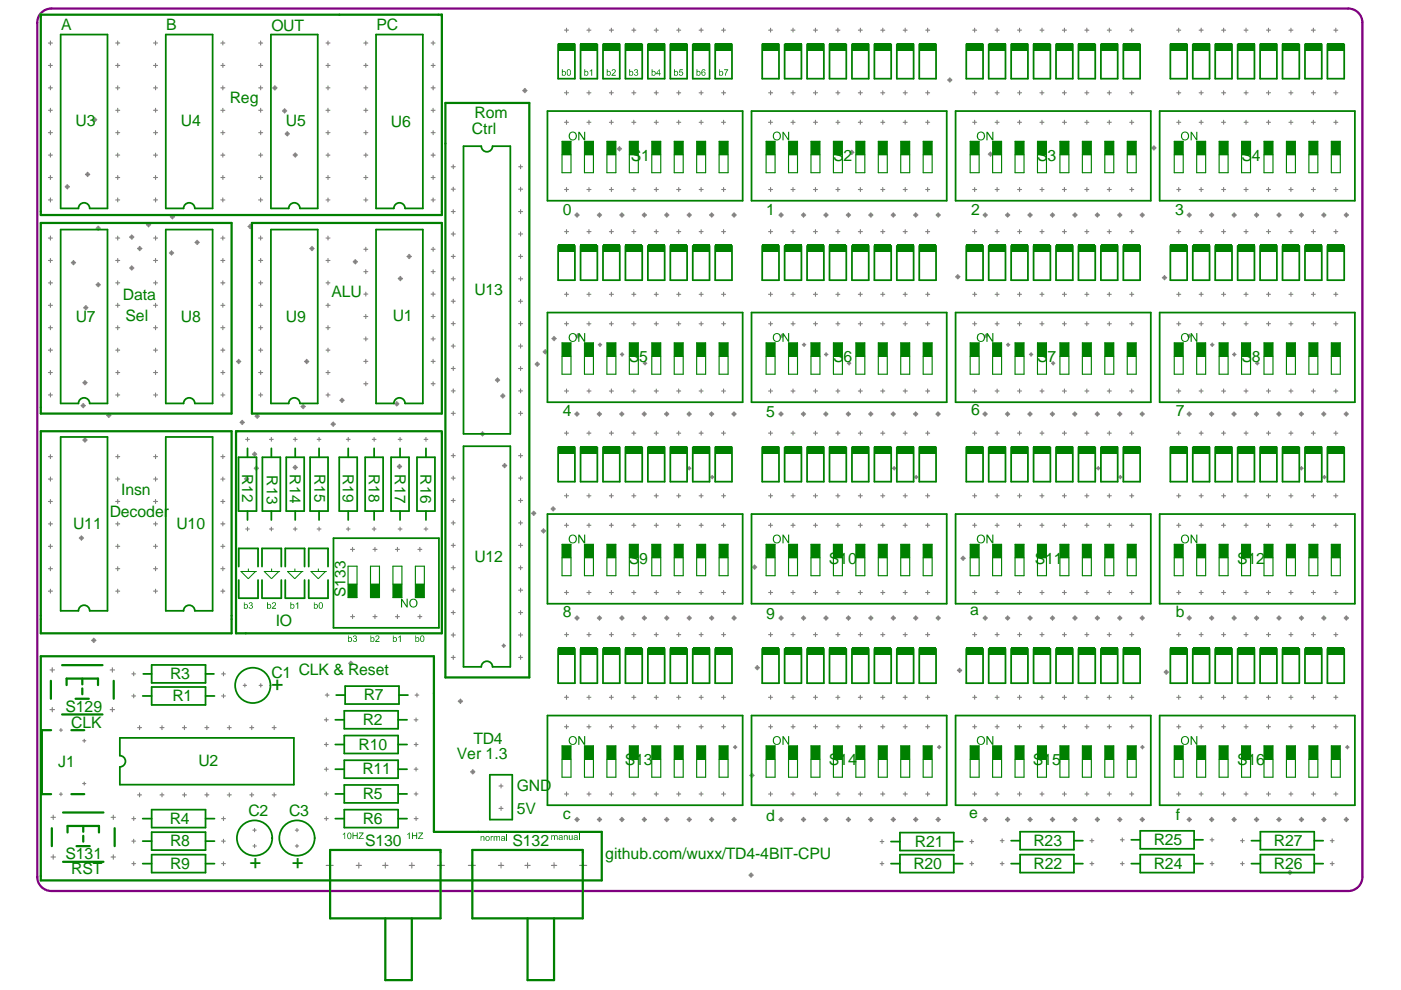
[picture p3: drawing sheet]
<svg xmlns="http://www.w3.org/2000/svg" width="297mm" height="210mm" viewBox="0 0 297 210" stroke-linecap="round" stroke-linejoin="round" font-family="sans-serif">
<defs><g id="words">
<text font-size="4.4" fill="#008000" x="60.1" y="143.9" transform="rotate(-180 60.1 143.9)">+</text>
<g font-size="4.3" fill="#008000">
<text x="55.4" y="184.2" transform="rotate(-90 55.4 184.2)">+</text>
<text x="64.4" y="184.2" transform="rotate(-90 64.4 184.2)">+</text>
</g>
<g font-size="3.3" fill="#008000">
<text x="13" y="6.3">A</text>
<text x="35.2" y="6.3">B</text>
<text x="57.5" y="6.5">OUT</text>
<text x="79.8" y="6.3">PC</text>
<text x="48.7" y="21.8">Reg</text>
<text x="16" y="26.8">U3</text>
<text x="38.3" y="26.8">U4</text>
<text x="60.6" y="26.8">U5</text>
<text x="82.9" y="26.8">U6</text>
<text x="100.1" y="28.4">Ctrl</text>
<text x="100.6" y="25">Rom</text>
<text x="133.7" y="34.1">S</text>
<text x="135.9" y="34.1">1</text>
<text x="176.6" y="34.1">S</text>
<text x="178.8" y="34.1">2</text>
<text x="219.9" y="34.1">S</text>
<text x="222.1" y="34.1">3</text>
<text x="263.2" y="34.1">S</text>
<text x="265.4" y="34.1">4</text>
<text x="119.3" y="45.6">0</text>
<text x="162.4" y="45.6">1</text>
<text x="205.9" y="45.6">2</text>
<text x="249.1" y="45.6">3</text>
<text x="26.1" y="63.6">Data</text>
<text x="70.3" y="63">ALU</text>
<text x="100.6" y="62.5">U13</text>
<text x="16.1" y="68.2">U7</text>
<text x="26.6" y="68">Sel</text>
<text x="38.3" y="68.2">U8</text>
<text x="60.6" y="68.2">U9</text>
<text x="83.3" y="68.2">U1</text>
<text x="133.4" y="76.8">S</text>
<text x="135.6" y="76.8">5</text>
<text x="176.6" y="76.8">S</text>
<text x="178.8" y="76.8">6</text>
<text x="219.9" y="76.8">S</text>
<text x="222.1" y="76.8">7</text>
<text x="263.2" y="76.8">S</text>
<text x="265.4" y="76.8">8</text>
<text x="119.3" y="88.2">4</text>
<text x="162.4" y="88.4">5</text>
<text x="205.9" y="88.1">6</text>
<text x="249.3" y="88.2">7</text>
<text x="25.7" y="104.9">Insn</text>
<text x="15.5" y="112.2">U11</text>
<text x="23.3" y="109.6">Decoder</text>
<text x="37.4" y="112.1">U10</text>
<text x="100.6" y="119.1">U12</text>
<text x="133.4" y="119.6">S</text>
<text x="135.6" y="119.6">9</text>
<text x="175.7" y="119.6">S10</text>
<text x="219.4" y="119.6">S11</text>
<text x="262.3" y="119.6">S12</text>
<text x="119.3" y="130.9">8</text>
<text x="162.4" y="131.3">9</text>
<text x="205.7" y="130.3">a</text>
<text x="249.3" y="130.9">b</text>
<text x="58.5" y="132.8">IO</text>
<text x="36.1" y="143.9">R3</text>
<text x="57.5" y="143.8">C1 CLK &amp; Reset</text>
<text x="36.6" y="148.7">R1</text>
<text x="77.1" y="148.4">R7</text>
<text x="13.9" y="150.9">S129</text>
<text x="15.1" y="154.3">CLK</text>
<text x="76.9" y="153.7">R2</text>
<text x="76" y="158.9">R10</text>
<text x="96.9" y="160.8">Ver 1.3</text>
<text x="100.4" y="157.7">TD4</text>
<text x="12.3" y="162.7">J1</text>
<text x="42.1" y="162.5">U2</text>
<text x="76.8" y="164.1">R11</text>
<text x="109.6" y="167.8">GND</text>
<text x="132.4" y="162.3">S13</text>
<text x="175.7" y="162.3">S14</text>
<text x="219" y="162.3">S15</text>
<text x="262.3" y="162.3">S16</text>
<text x="52.7" y="173">C2</text>
<text x="61.3" y="173">C3</text>
<text x="76.9" y="169.4">R5</text>
<text x="109.6" y="172.5">5V</text>
<text x="119.3" y="173.6">c</text>
<text x="205.5" y="173.4">e</text>
<text x="249.3" y="173.8">f</text>
<text x="36" y="174.7">R4</text>
<text x="36.1" y="179.4">R8</text>
<text x="76.9" y="174.6">R6</text>
<text x="77.4" y="179.4">S130</text>
<text x="108.7" y="179.4">S132</text>
<text x="162.4" y="174.1">d</text>
<text x="194" y="179.5">R21</text>
<text x="219.1" y="179.3">R23</text>
<text x="244.6" y="179.1">R25</text>
<text x="270.1" y="179.3">R27</text>
<text x="13.9" y="182.2">S131</text>
<text x="15.1" y="185.3">RST</text>
<text x="36.1" y="184.2">R9</text>
<text x="128.3" y="182.2">github.com/wuxx/TD4-4BIT-CPU</text>
<text x="193.7" y="184.2">R20</text>
<text x="219.2" y="184.2">R22</text>
<text x="244.6" y="184.2">R24</text>
<text x="270.1" y="184.2">R26</text>
</g>
<g font-size="3.2" fill="#008000">
<text x="51.4" y="100.4" transform="rotate(90 51.4 100.4)">R12</text>
<text x="56.6" y="100.8" transform="rotate(90 56.6 100.8)">R13</text>
<text x="61.5" y="100.6" transform="rotate(90 61.5 100.6)">R14</text>
<text x="66.7" y="100.4" transform="rotate(90 66.7 100.4)">R15</text>
<text x="72.7" y="100.4" transform="rotate(90 72.7 100.4)">R19</text>
<text x="78.2" y="100.4" transform="rotate(90 78.2 100.4)">R18</text>
<text x="83.7" y="100.6" transform="rotate(90 83.7 100.6)">R17</text>
<text x="89.2" y="100.6" transform="rotate(90 89.2 100.6)">R16</text>
<text x="73.3" y="126.6" transform="rotate(-90 73.3 126.6)">S133</text>
</g>
</g></defs>
<path d="M8.6 2.9a2.99 2.99 0 0 1 2.3-1.1h275a3 3 0 0 1 3 3v181.1a2.99 2.99 0 0 1-3 3h-275a3 3 0 0 1-3-3v-181.1l.1-.7z" fill="none" stroke="#800080" stroke-width=".48"/>
<g fill="#a6968d">
<circle cx="17.6" cy="86" r=".47"/>
<circle cx="15.6" cy="55.7" r=".47"/>
<circle cx="18" cy="81.1" r=".47"/>
<circle cx="36.6" cy="46" r=".47"/>
<circle cx="36.4" cy="53.6" r=".47"/>
<circle cx="29.6" cy="52.7" r=".47"/>
<circle cx="14.3" cy="39.6" r=".47"/>
<circle cx="18.6" cy="37" r=".47"/>
<circle cx="86.8" cy="54.4" r=".47"/>
<circle cx="105.5" cy="80.6" r=".47"/>
<circle cx="285.7" cy="158.4" r=".37"/>
<circle cx="242.2" cy="158.4" r=".37"/>
<circle cx="199.1" cy="158.4" r=".37"/>
<circle cx="155.9" cy="158.4" r=".37"/>
<circle cx="155.6" cy="131" r=".47"/>
<circle cx="198.9" cy="131" r=".47"/>
<circle cx="155.6" cy="87.8" r=".47"/>
<circle cx="155.6" cy="173.8" r=".47"/>
<circle cx="198.9" cy="173.8" r=".47"/>
<circle cx="285.4" cy="173.8" r=".47"/>
<circle cx="242.2" cy="173.8" r=".47"/>
<circle cx="285.4" cy="131" r=".47"/>
<circle cx="242.2" cy="131" r=".47"/>
<circle cx="198.9" cy="87.8" r=".47"/>
<circle cx="285.4" cy="87.8" r=".47"/>
<circle cx="242.2" cy="87.8" r=".47"/>
<circle cx="242.2" cy="45.6" r=".47"/>
<circle cx="285.4" cy="45.6" r=".47"/>
<circle cx="198.9" cy="45.6" r=".47"/>
<circle cx="155.6" cy="45.6" r=".47"/>
<circle cx="102.3" cy="92" r=".47"/>
<circle cx="280.8" cy="101.2" r=".37"/>
<circle cx="237.5" cy="101.2" r=".37"/>
<circle cx="194.3" cy="101.2" r=".37"/>
<circle cx="151" cy="101.2" r=".37"/>
<circle cx="150.9" cy="131" r=".47"/>
<circle cx="194.2" cy="131" r=".47"/>
<circle cx="150.9" cy="87.8" r=".47"/>
<circle cx="150.9" cy="173.8" r=".47"/>
<circle cx="194.2" cy="173.8" r=".47"/>
<circle cx="280.7" cy="173.8" r=".47"/>
<circle cx="237.4" cy="173.8" r=".47"/>
<circle cx="280.7" cy="131" r=".47"/>
<circle cx="237.4" cy="131" r=".47"/>
<circle cx="194.1" cy="87.8" r=".47"/>
<circle cx="280.7" cy="87.8" r=".47"/>
<circle cx="237.4" cy="87.8" r=".47"/>
<circle cx="237.4" cy="45.6" r=".47"/>
<circle cx="280.7" cy="45.6" r=".47"/>
<circle cx="194.2" cy="45.6" r=".47"/>
<circle cx="150.9" cy="45.6" r=".47"/>
<circle cx="275.9" cy="99.3" r=".37"/>
<circle cx="232.9" cy="99.3" r=".37"/>
<circle cx="189.6" cy="99.3" r=".37"/>
<circle cx="146.1" cy="99.3" r=".37"/>
<circle cx="146.1" cy="131" r=".47"/>
<circle cx="189.4" cy="131" r=".47"/>
<circle cx="146.1" cy="87.8" r=".47"/>
<circle cx="146.1" cy="173.8" r=".47"/>
<circle cx="189.4" cy="173.8" r=".47"/>
<circle cx="275.9" cy="173.8" r=".47"/>
<circle cx="232.7" cy="173.8" r=".47"/>
<circle cx="275.9" cy="131" r=".47"/>
<circle cx="232.7" cy="131" r=".47"/>
<circle cx="189.4" cy="87.8" r=".47"/>
<circle cx="275.9" cy="87.8" r=".47"/>
<circle cx="232.6" cy="87.8" r=".47"/>
<circle cx="232.7" cy="45.6" r=".47"/>
<circle cx="275.9" cy="45.6" r=".47"/>
<circle cx="189.4" cy="45.6" r=".47"/>
<circle cx="146.1" cy="45.6" r=".47"/>
<circle cx="141.4" cy="131" r=".47"/>
<circle cx="141.4" cy="87.8" r=".47"/>
<circle cx="141.4" cy="173.8" r=".47"/>
<circle cx="184.6" cy="173.8" r=".47"/>
<circle cx="271.2" cy="173.8" r=".47"/>
<circle cx="227.9" cy="173.8" r=".47"/>
<circle cx="184.6" cy="131" r=".47"/>
<circle cx="271.2" cy="131" r=".47"/>
<circle cx="227.9" cy="131" r=".47"/>
<circle cx="184.6" cy="87.8" r=".47"/>
<circle cx="271.2" cy="87.8" r=".47"/>
<circle cx="227.9" cy="87.8" r=".47"/>
<circle cx="227.9" cy="45.6" r=".47"/>
<circle cx="271.2" cy="45.6" r=".47"/>
<circle cx="184.6" cy="45.6" r=".47"/>
<circle cx="141.4" cy="45.6" r=".47"/>
<circle cx="266.6" cy="77" r=".37"/>
<circle cx="223.3" cy="77" r=".37"/>
<circle cx="180" cy="77" r=".37"/>
<circle cx="136.8" cy="77" r=".37"/>
<circle cx="136.6" cy="131" r=".47"/>
<circle cx="136.6" cy="87.8" r=".47"/>
<circle cx="136.6" cy="173.8" r=".47"/>
<circle cx="179.9" cy="173.8" r=".47"/>
<circle cx="266.4" cy="173.8" r=".47"/>
<circle cx="223.1" cy="173.8" r=".47"/>
<circle cx="179.9" cy="131" r=".47"/>
<circle cx="266.4" cy="131" r=".47"/>
<circle cx="223.1" cy="131" r=".47"/>
<circle cx="179.9" cy="87.8" r=".47"/>
<circle cx="266.4" cy="87.8" r=".47"/>
<circle cx="223.1" cy="87.8" r=".47"/>
<circle cx="223.1" cy="45.6" r=".47"/>
<circle cx="266.4" cy="45.6" r=".47"/>
<circle cx="179.9" cy="45.6" r=".47"/>
<circle cx="136.6" cy="45.6" r=".47"/>
<circle cx="261.7" cy="75.2" r=".37"/>
<circle cx="218.6" cy="75.2" r=".37"/>
<circle cx="175.2" cy="75.2" r=".37"/>
<circle cx="131.9" cy="75.2" r=".37"/>
<circle cx="131.9" cy="131" r=".47"/>
<circle cx="131.8" cy="87.8" r=".47"/>
<circle cx="131.9" cy="173.8" r=".47"/>
<circle cx="175.1" cy="173.8" r=".47"/>
<circle cx="261.7" cy="173.8" r=".47"/>
<circle cx="218.4" cy="173.8" r=".47"/>
<circle cx="175.1" cy="131" r=".47"/>
<circle cx="261.7" cy="131" r=".47"/>
<circle cx="218.4" cy="131" r=".47"/>
<circle cx="175.1" cy="87.8" r=".47"/>
<circle cx="261.6" cy="87.8" r=".47"/>
<circle cx="218.4" cy="87.8" r=".47"/>
<circle cx="218.4" cy="45.6" r=".47"/>
<circle cx="261.7" cy="45.6" r=".47"/>
<circle cx="175.1" cy="45.6" r=".47"/>
<circle cx="131.9" cy="45.6" r=".47"/>
<circle cx="257" cy="73.1" r=".37"/>
<circle cx="213.7" cy="73.1" r=".37"/>
<circle cx="170.5" cy="73.1" r=".37"/>
<circle cx="127.2" cy="73.1" r=".37"/>
<circle cx="127.1" cy="131" r=".47"/>
<circle cx="127.1" cy="87.8" r=".47"/>
<circle cx="127.1" cy="173.8" r=".47"/>
<circle cx="170.4" cy="173.8" r=".47"/>
<circle cx="256.9" cy="173.8" r=".47"/>
<circle cx="213.6" cy="173.8" r=".47"/>
<circle cx="170.4" cy="131" r=".47"/>
<circle cx="256.9" cy="131" r=".47"/>
<circle cx="213.6" cy="131" r=".47"/>
<circle cx="170.3" cy="87.8" r=".47"/>
<circle cx="256.9" cy="87.8" r=".47"/>
<circle cx="213.6" cy="87.8" r=".47"/>
<circle cx="213.6" cy="45.6" r=".47"/>
<circle cx="256.9" cy="45.6" r=".47"/>
<circle cx="170.4" cy="45.6" r=".47"/>
<circle cx="127.1" cy="45.6" r=".47"/>
<circle cx="165.8" cy="71.2" r=".37"/>
<circle cx="209.1" cy="71.2" r=".37"/>
<circle cx="252.1" cy="71.2" r=".37"/>
<circle cx="122.5" cy="71.2" r=".47"/>
<circle cx="122.3" cy="131" r=".47"/>
<circle cx="122.3" cy="87.8" r=".47"/>
<circle cx="122.3" cy="173.8" r=".47"/>
<circle cx="165.6" cy="173.8" r=".47"/>
<circle cx="252.1" cy="173.8" r=".47"/>
<circle cx="208.9" cy="173.8" r=".47"/>
<circle cx="165.6" cy="131" r=".47"/>
<circle cx="252.1" cy="131" r=".47"/>
<circle cx="208.9" cy="131" r=".47"/>
<circle cx="165.6" cy="87.8" r=".47"/>
<circle cx="252.1" cy="87.8" r=".47"/>
<circle cx="208.9" cy="87.8" r=".47"/>
<circle cx="208.9" cy="45.6" r=".47"/>
<circle cx="252.1" cy="45.6" r=".47"/>
<circle cx="165.6" cy="45.6" r=".47"/>
<circle cx="122.3" cy="45.6" r=".47"/>
<circle cx="54.3" cy="99.3" r=".47"/>
<circle cx="51.4" cy="89.6" r=".47"/>
<circle cx="50.6" cy="76.6" r=".47"/>
<circle cx="72.5" cy="84.9" r=".47"/>
<circle cx="70.6" cy="89.9" r=".47"/>
<circle cx="62.6" cy="32.9" r=".47"/>
<circle cx="60.9" cy="28.4" r=".47"/>
<circle cx="60.3" cy="23.5" r=".47"/>
<circle cx="58.3" cy="18.6" r=".47"/>
<circle cx="117.3" cy="107.9" r=".47"/>
<circle cx="117.5" cy="71.8" r=".47"/>
<circle cx="115.2" cy="112.6" r=".47"/>
<circle cx="115.6" cy="74.6" r=".47"/>
<circle cx="113.2" cy="108.8" r=".47"/>
<circle cx="113.9" cy="77.2" r=".47"/>
<circle cx="106.6" cy="83.9" r=".47"/>
<circle cx="106.8" cy="136.9" r=".37"/>
<circle cx="107" cy="98.7" r=".47"/>
<circle cx="64.3" cy="86.2" r=".47"/>
<circle cx="53" cy="48" r=".47"/>
<circle cx="41.8" cy="51.4" r=".47"/>
<circle cx="27.9" cy="56.8" r=".47"/>
<circle cx="27.9" cy="50.3" r=".47"/>
<circle cx="20.8" cy="60.4" r=".47"/>
<circle cx="23.1" cy="88.1" r=".47"/>
<circle cx="20.1" cy="25.4" r=".47"/>
<circle cx="20.8" cy="48.4" r=".47"/>
<circle cx="244.7" cy="31.4" r=".47"/>
<circle cx="201.4" cy="17" r=".47"/>
<circle cx="210" cy="32.7" r=".47"/>
<circle cx="131.3" cy="31.6" r=".47"/>
<circle cx="111.3" cy="19.2" r=".47"/>
<circle cx="180.6" cy="32.3" r=".47"/>
<circle cx="246.9" cy="58.9" r=".47"/>
<circle cx="203.1" cy="58.7" r=".47"/>
<circle cx="204.2" cy="118.4" r=".47"/>
<circle cx="160" cy="120.2" r=".47"/>
<circle cx="160.6" cy="141.6" r=".47"/>
<circle cx="247.3" cy="142.5" r=".47"/>
<circle cx="203.4" cy="142.1" r=".47"/>
<circle cx="273.5" cy="185" r=".47"/>
<circle cx="159.4" cy="164.4" r=".47"/>
<circle cx="159.2" cy="185.5" r=".47"/>
<circle cx="84.7" cy="98.9" r=".47"/>
<circle cx="62.6" cy="99.1" r=".47"/>
<circle cx="100.2" cy="163.7" r=".47"/>
<circle cx="97.6" cy="148.7" r=".47"/>
<circle cx="74.4" cy="140.6" r=".47"/>
<circle cx="18.2" cy="65.2" r=".47"/>
<circle cx="18" cy="93.3" r=".47"/>
<circle cx="17.3" cy="114.1" r=".47"/>
<circle cx="19.9" cy="135.8" r=".47"/>
<circle cx="54" cy="96.3" r=".47"/>
<circle cx="65" cy="76.6" r=".47"/>
<circle cx="66.1" cy="52.7" r=".47"/>
<circle cx="54.5" cy="88.3" r=".47"/>
<circle cx="84.1" cy="85.6" r=".47"/>
<circle cx="84.9" cy="59.1" r=".47"/>
<circle cx="75.3" cy="55.5" r=".47"/>
<circle cx="52.3" cy="101.5" r=".47"/>
<circle cx="31.5" cy="47.6" r=".47"/>
</g>
<g fill="none" stroke="#808080" stroke-width=".24">
<path d="M10.3 9.1h.8M10.3 18.6h.8M10.3 13.9h.8M10.7 8.7v.8M10.7 13.5v.8M10.7 18.2v.8M24.5 9.1h.9M24.5 18.6h.9M24.5 13.9h.9M25 8.7v.8M25 13.5v.8M25 18.2v.8"/>
<path d="M32.6 9.1h.8M32.6 18.6h.8M32.6 13.9h.8M33 8.7v.8M33 13.5v.8M33 18.2v.8M46.8 9.1h.9M46.8 18.6h.9M46.8 13.9h.9M47.2 8.7v.8M47.2 13.5v.8M47.2 18.2v.8"/>
<path d="M54.8 9.1h.9M54.8 18.6h.9M54.8 13.9h.9M55.3 8.7v.8M55.3 13.5v.8M55.3 18.2v.8M57.8 18.6h1M58.3 18.2v.9M69.1 9.1h.9M69.1 18.6h.9M69.1 13.9h.9M69.5 8.7v.8"/>
<path d="M69.5 13.5v.8M69.5 18.2v.8M77.1 9.1h.9M77.1 18.6h.9M77.1 13.9h.9M77.6 8.7v.8M77.6 13.5v.8M77.6 18.2v.8M91.4 9.1h.8M91.4 18.6h.8M91.4 13.9h.8M91.8 8.7v.8"/>
<path d="M91.8 13.5v.8M91.8 18.2v.8M110.8 19.2h1M111.3 18.7v1M119.7 19.7h.8M119.7 6.4h.8M120.1 6v.8M120.1 19.3v.8M124.4 19.7h.9M124.4 6.4h.9M124.9 6v.8M124.9 19.3v.8"/>
<path d="M129.2 19.7h.8M129.2 6.4h.8M129.6 6v.8M129.6 19.3v.8M134 19.7h.8M134 6.4h.8M134.4 6v.8M134.4 19.3v.8M138.7 19.7h.9M138.7 6.4h.9M139.1 6v.8M139.1 19.3v.8"/>
<path d="M143.5 19.7h.8M143.5 6.4h.8M143.9 6v.8M143.9 19.3v.8M148.2 19.7h.9M148.2 6.4h.9M148.7 6v.8M148.7 19.3v.8M153 19.7h.8M153 6.4h.8M153.4 6v.8M153.4 19.3v.8"/>
<path d="M163 19.7h.8M163 6.4h.8M163.4 6v.8M163.4 19.3v.8M167.7 19.7h.9M167.7 6.4h.9M168.1 6v.8M168.1 19.3v.8M172.5 19.7h.8M172.5 6.4h.8M172.9 6v.8M172.9 19.3v.8"/>
<path d="M177.2 19.7h.9M177.2 6.4h.9M177.7 6v.8M177.7 19.3v.8M182 19.7h.8M182 6.4h.8M182.4 6v.8M182.4 19.3v.8M186.7 19.7h.9M186.7 6.4h.9M187.2 6v.8M187.2 19.3v.8"/>
<path d="M191.5 19.7h.8M191.5 6.4h.8M191.9 6v.8M191.9 19.3v.8M196.3 19.7h.8M196.3 6.4h.8M196.7 6v.8M196.7 19.3v.8M200.9 17h1M201.4 16.5v.9M206.2 19.7h.9M206.2 6.4h.9"/>
<path d="M206.6 6v.8M206.6 19.3v.8M211 19.7h.8M211 6.4h.8M211.4 6v.8M211.4 19.3v.8M215.7 19.7h.9M215.7 6.4h.9M216.2 6v.8M216.2 19.3v.8M220.5 19.7h.8M220.5 6.4h.8"/>
<path d="M220.9 6v.8M220.9 19.3v.8M225.3 19.7h.8M225.3 6.4h.8M225.7 6v.8M225.7 19.3v.8M230 19.7h.9M230 6.4h.9M230.4 6v.8M230.4 19.3v.8M234.8 19.7h.8M234.8 6.4h.8"/>
<path d="M235.2 6v.8M235.2 19.3v.8M239.5 19.7h.9M239.5 6.4h.9M239.9 6v.8M239.9 19.3v.8M249.5 19.7h.8M249.5 6.4h.8M249.9 6v.8M249.9 19.3v.8M254.2 19.7h.9M254.2 6.4h.9"/>
<path d="M254.7 6v.8M254.7 19.3v.8M259 19.7h.9M259 6.4h.9M259.4 6v.8M259.4 19.3v.8M263.8 19.7h.8M263.8 6.4h.8M264.2 6v.8M264.2 19.3v.8M268.5 19.7h.9M268.5 6.4h.9"/>
<path d="M268.9 6v.8M268.9 19.3v.8M273.3 19.7h.8M273.3 6.4h.8M273.7 6v.8M273.7 19.3v.8M278 19.7h.9M278 6.4h.9M278.5 6v.8M278.5 19.3v.8M282.8 19.7h.8M282.8 6.4h.8"/>
<path d="M283.2 6v.8M283.2 19.3v.8M10.3 32.9h.8M10.3 28.1h.8M10.3 37.6h.8M10.3 23.4h.8M10.7 23v.8M10.7 27.7v.9M10.7 32.5v.8M10.7 37.2v.9M13.8 39.6h.9M14.3 39.1v1"/>
<path d="M18.1 37h.9M18.6 36.5v1M19.6 25.4h.9M20.1 24.9v1M24.5 32.9h.9M24.5 28.1h.9M24.5 37.6h.9M24.5 23.4h.9M25 23v.8M25 27.7v.9M25 32.5v.8M25 37.2v.9"/>
<path d="M32.6 32.9h.8M32.6 28.1h.8M32.6 37.6h.8M32.6 23.4h.8M33 23v.8M33 27.7v.9M33 32.5v.8M33 37.2v.9M46.8 32.9h.9M46.8 28.1h.9M46.8 37.6h.9M46.8 23.4h.9"/>
<path d="M47.2 23v.8M47.2 27.7v.9M47.2 32.5v.8M47.2 37.2v.9M54.8 32.9h.9M54.8 28.1h.9M54.8 37.6h.9M54.8 23.4h.9M55.3 23v.8M55.3 27.7v.9M55.3 32.5v.8M55.3 37.2v.9"/>
<path d="M59.9 23.5h.9M60.3 23v1M60.4 28.4h1M60.9 27.9v.9M62.1 32.9h1M62.6 32.4v.9M69.1 32.9h.9M69.1 28.1h.9M69.1 37.6h.9M69.1 23.4h.9M69.5 23v.8M69.5 27.7v.9"/>
<path d="M69.5 32.5v.8M69.5 37.2v.9M77.1 32.9h.9M77.1 28.1h.9M77.1 37.6h.9M77.1 23.4h.9M77.6 23v.8M77.6 27.7v.9M77.6 32.5v.8M77.6 37.2v.9M91.4 32.9h.8M91.4 28.1h.8"/>
<path d="M91.4 37.6h.8M91.4 23.4h.8M91.8 23v.8M91.8 27.7v.9M91.8 32.5v.8M91.8 37.2v.9M95.7 35.4h.8M96.1 34.9v.9M96.1 39.7v.8M110 35.4h.8M110.4 34.9v.9M110.4 39.7v.8"/>
<path d="M119.7 25.9h.8M120.1 25.5v.8M120.1 39.8v.8M124.4 25.9h.9M124.9 25.5v.8M124.9 39.8v.8M129.2 25.9h.8M129.6 25.5v.8M129.6 39.8v.8M130.9 31.6h.9M131.3 31.1v.9M134 25.9h.8"/>
<path d="M134.4 25.5v.8M134.4 39.8v.8M138.7 25.9h.9M139.1 25.5v.8M139.1 39.8v.8M143.5 25.9h.8M143.9 25.5v.8M143.9 39.8v.8M148.2 25.9h.9M148.7 25.5v.8M148.7 39.8v.8M153 25.9h.8"/>
<path d="M153.4 25.5v.8M153.4 39.8v.8M163 25.9h.8M163.4 25.5v.8M163.4 39.8v.8M167.7 25.9h.9M168.1 25.5v.8M168.1 39.8v.8M172.5 25.9h.8M172.9 25.5v.8M172.9 39.8v.8M177.2 25.9h.9"/>
<path d="M177.7 25.5v.8M177.7 39.8v.8M180.1 32.3h1M180.6 31.8v1M182 25.9h.8M182.4 25.5v.8M182.4 39.8v.8M186.7 25.9h.9M187.2 25.5v.8M187.2 39.8v.8M191.5 25.9h.8M191.9 25.5v.8"/>
<path d="M191.9 39.8v.8M196.3 25.9h.8M196.7 25.5v.8M196.7 39.8v.8M206.2 25.9h.9M206.6 25.5v.8M206.6 39.8v.8M209.5 32.7h1M210 32.2v.9M211 25.9h.8M211.4 25.5v.8M211.4 39.8v.8"/>
<path d="M215.7 25.9h.9M216.2 25.5v.8M216.2 39.8v.8M220.5 25.9h.8M220.9 25.5v.8M220.9 39.8v.8M225.3 25.9h.8M225.7 25.5v.8M225.7 39.8v.8M230 25.9h.9M230.4 25.5v.8M230.4 39.8v.8"/>
<path d="M234.8 25.9h.8M235.2 25.5v.8M235.2 39.8v.8M239.5 25.9h.9M239.9 25.5v.8M239.9 39.8v.8M244.2 31.4h.9M244.7 30.9v.9M249.5 25.9h.8M249.9 25.5v.8M249.9 39.8v.8M254.2 25.9h.9"/>
<path d="M254.7 25.5v.8M254.7 39.8v.8M259 25.9h.9M259.4 25.5v.8M259.4 39.8v.8M263.8 25.9h.8M264.2 25.5v.8M264.2 39.8v.8M268.5 25.9h.9M268.9 25.5v.8M268.9 39.8v.8M273.3 25.9h.8"/>
<path d="M273.7 25.5v.8M273.7 39.8v.8M278 25.9h.9M278.5 25.5v.8M278.5 39.8v.8M282.8 25.9h.8M283.2 25.5v.8M283.2 39.8v.8M10.3 42.4h.8M10.3 55.2h.8M10.3 50.5h.8M10.3 60h.8"/>
<path d="M10.7 42v.8M10.7 50.1v.8M10.7 54.8v.8M10.7 59.6v.8M15.1 55.7h.9M15.6 55.2v1M20.4 48.4h.9M20.8 47.9v1M20.8 59.9v.9M24.5 42.4h.9M24.5 55.2h.9M24.5 50.5h.9"/>
<path d="M24.5 60h.9M25 42v.8M25 50.1v.8M25 54.8v.8M25 59.6v.8M27.5 56.8h.9M27.5 50.3h.9M27.9 49.8v.9M27.9 56.3v1M29.2 52.7h.9M29.6 52.2v1M31 47.6h1"/>
<path d="M31.5 47.2v.9M32.6 42.4h.8M32.6 55.2h.8M32.6 50.5h.8M32.6 60h.8M33 42v.8M33 50.1v.8M33 54.8v.8M33 59.6v.8M35.9 53.6h.9M36.1 46h.9M36.4 53.2v.9"/>
<path d="M36.6 45.5v.9M41.3 51.4h1M41.8 50.9v1M46.8 42.4h.9M46.8 55.2h.9M46.8 50.5h.9M46.8 60h.9M47.2 42v.8M47.2 50.1v.8M47.2 54.8v.8M47.2 59.6v.8M52.6 48h.9"/>
<path d="M53 47.6v.9M54.8 42.4h.9M54.8 55.2h.9M54.8 50.5h.9M54.8 60h.9M55.3 42v.8M55.3 50.1v.8M55.3 54.8v.8M55.3 59.6v.8M65.7 52.7h.9M66.1 52.2v1M69.1 42.4h.9"/>
<path d="M69.1 55.2h.9M69.1 50.5h.9M69.1 60h.9M69.5 42v.8M69.5 50.1v.8M69.5 54.8v.8M69.5 59.6v.8M74.9 55.5h.9M75.3 55v1M77.1 52.8h.9M77.1 57.6h.9M77.1 42.4h.9"/>
<path d="M77.6 42v.8M77.6 52.4v.9M77.6 57.2v.8M84.4 59.1h.9M84.9 58.6v.9M86.3 54.4h.9M86.8 53.9v1M91.4 52.8h.8M91.4 57.6h.8M91.4 42.4h.8M91.8 42v.8M91.8 52.4v.9"/>
<path d="M91.8 57.2v.8M95.7 54.4h.8M95.7 44.9h.8M95.7 49.6h.8M95.7 40.1h.8M95.7 59.1h.8M96.1 44.4v.9M96.1 49.2v.8M96.1 53.9v.9M96.1 58.7v.8M110 54.4h.8M110 44.9h.8"/>
<path d="M110 49.6h.8M110 40.1h.8M110 59.1h.8M110.4 44.4v.9M110.4 49.2v.8M110.4 53.9v.9M110.4 58.7v.8M119.7 49.1h.8M119.7 40.2h.8M120.1 48.7v.8M121.9 45.6h.9M122.3 45.1v1"/>
<path d="M124.4 49.1h.9M124.4 40.2h.9M124.9 48.7v.8M126.6 45.6h1M127.1 45.1v1M129.2 49.1h.8M129.2 40.2h.8M129.6 48.7v.8M131.4 45.6h.9M131.9 45.1v1M134 49.1h.8M134 40.2h.8"/>
<path d="M134.4 48.7v.8M136.1 45.6h1M136.6 45.1v1M138.7 49.1h.9M138.7 40.2h.9M139.1 48.7v.8M140.9 45.6h.9M141.4 45.1v1M143.5 49.1h.8M143.5 40.2h.8M143.9 48.7v.8M145.7 45.6h.9"/>
<path d="M146.1 45.1v1M148.2 49.1h.9M148.2 40.2h.9M148.7 48.7v.8M150.4 45.6h1M150.9 45.1v1M153 49.1h.8M153 40.2h.8M153.4 48.7v.8M155.2 45.6h.9M155.6 45.1v1M163 49.1h.8"/>
<path d="M163 40.2h.8M163.4 48.7v.8M165.1 45.6h1M165.6 45.1v1M167.7 49.1h.9M167.7 40.2h.9M168.1 48.7v.8M169.9 45.6h.9M170.4 45.1v1M172.5 49.1h.8M172.5 40.2h.8M172.9 48.7v.8"/>
<path d="M174.7 45.6h.9M175.1 45.1v1M177.2 49.1h.9M177.2 40.2h.9M177.7 48.7v.8M179.4 45.6h.9M179.9 45.1v1M182 49.1h.8M182 40.2h.8M182.4 48.7v.8M184.2 45.6h.9M184.6 45.1v1"/>
<path d="M186.7 49.1h.9M186.7 40.2h.9M187.2 48.7v.8M188.9 45.6h1M189.4 45.1v1M191.5 49.1h.8M191.5 40.2h.8M191.9 48.7v.8M193.7 45.6h.9M194.2 45.1v1M196.3 49.1h.8M196.3 40.2h.8"/>
<path d="M196.7 48.7v.8M198.4 45.6h1M198.9 45.1v1M202.6 58.7h.9M203.1 58.2v1M206.2 49.1h.9M206.2 40.2h.9M206.6 48.7v.8M208.4 45.6h.9M208.9 45.1v1M211 49.1h.8M211 40.2h.8"/>
<path d="M211.4 48.7v.8M213.2 45.6h.9M213.6 45.1v1M215.7 49.1h.9M215.7 40.2h.9M216.2 48.7v.8M217.9 45.6h1M218.4 45.1v1M220.5 49.1h.8M220.5 40.2h.8M220.9 48.7v.8M222.7 45.6h.9"/>
<path d="M223.1 45.1v1M225.3 49.1h.8M225.3 40.2h.8M225.7 48.7v.8M227.4 45.6h1M227.9 45.1v1M230 49.1h.9M230 40.2h.9M230.4 48.7v.8M232.2 45.6h.9M232.7 45.1v1M234.8 49.1h.8"/>
<path d="M234.8 40.2h.8M235.2 48.7v.8M237 45.6h.9M237.4 45.1v1M239.5 49.1h.9M239.5 40.2h.9M239.9 48.7v.8M241.7 45.6h.9M242.2 45.1v1M246.4 58.9h1M246.9 58.4v.9M249.5 49.1h.8"/>
<path d="M249.5 40.2h.8M249.9 48.7v.8M251.7 45.6h.9M252.1 45.1v1M254.2 49.1h.9M254.2 40.2h.9M254.7 48.7v.8M256.4 45.6h1M256.9 45.1v1M259 49.1h.9M259 40.2h.9M259.4 48.7v.8"/>
<path d="M261.2 45.6h.9M261.7 45.1v1M263.8 49.1h.8M263.8 40.2h.8M264.2 48.7v.8M265.9 45.6h1M266.4 45.1v1M268.5 49.1h.9M268.5 40.2h.9M268.9 48.7v.8M270.7 45.6h.9M271.2 45.1v1"/>
<path d="M273.3 49.1h.8M273.3 40.2h.8M273.7 48.7v.8M275.5 45.6h.9M275.9 45.1v1M278 49.1h.9M278 40.2h.9M278.5 48.7v.8M280.2 45.6h1M280.7 45.1v1M282.8 49.1h.8M282.8 40.2h.8"/>
<path d="M283.2 48.7v.8M285 45.6h.9M285.4 45.1v1M10.3 79h.8M10.3 69.5h.8M10.3 64.7h.8M10.3 74.2h.8M10.7 64.3v.9M10.7 69.1v.8M10.7 73.8v.9M10.7 78.6v.8M17.7 65.2h1"/>
<path d="M18.2 64.8v.9M20.4 60.4h.9M24.5 79h.9M24.5 69.5h.9M24.5 64.7h.9M24.5 74.2h.9M25 64.3v.9M25 69.1v.8M25 73.8v.9M25 78.6v.8M32.6 79h.8M32.6 69.5h.8"/>
<path d="M32.6 64.7h.8M32.6 74.2h.8M33 64.3v.9M33 69.1v.8M33 73.8v.9M33 78.6v.8M46.8 79h.9M46.8 69.5h.9M46.8 64.7h.9M46.8 74.2h.9M47.2 64.3v.9M47.2 69.1v.8"/>
<path d="M47.2 73.8v.9M47.2 78.6v.8M50.1 76.6h1M50.6 76.2v.9M54.8 79h.9M54.8 69.5h.9M54.8 64.7h.9M54.8 74.2h.9M55.3 64.3v.9M55.3 69.1v.8M55.3 73.8v.9M55.3 78.6v.8"/>
<path d="M64.6 76.6h.9M65 76.2v.9M69.1 79h.9M69.1 69.5h.9M69.1 64.7h.9M69.1 74.2h.9M69.5 64.3v.9M69.5 69.1v.8M69.5 73.8v.9M69.5 78.6v.8M77.1 62.4h.9M77.1 76.6h.9"/>
<path d="M77.1 67.1h.9M77.1 71.9h.9M77.6 61.9v.9M77.6 66.7v.8M77.6 71.4v.9M77.6 76.2v.8M91.4 62.4h.8M91.4 76.6h.8M91.4 67.1h.8M91.4 71.9h.8M91.8 61.9v.9M91.8 66.7v.8"/>
<path d="M91.8 71.4v.9M91.8 76.2v.8M95.7 68.6h.8M95.7 73.4h.8M95.7 78.1h.8M95.7 63.9h.8M96.1 63.4v.9M96.1 68.2v.8M96.1 73v.8M96.1 77.7v.8M110 68.6h.8M110 73.4h.8"/>
<path d="M110 78.1h.8M110 63.9h.8M110.4 63.4v.9M110.4 68.2v.8M110.4 73v.8M110.4 77.7v.8M113.4 77.2h1M113.9 76.7v1M115.1 74.6h1M115.6 74.1v1M117 71.8h.9M117.5 71.3v1"/>
<path d="M119.7 62.4h.8M119.7 68.6h.8M120.1 62v.8M120.1 68.2v.9M122.1 71.2h.9M122.5 70.8v.9M124.4 62.4h.9M124.4 68.6h.9M124.9 62v.8M124.9 68.2v.9M126.8 73.1h.8M127.2 72.7v.8"/>
<path d="M129.2 62.4h.8M129.2 68.6h.8M129.6 62v.8M129.6 68.2v.9M131.5 75.2h.8M131.9 74.8v.7M134 62.4h.8M134 68.6h.8M134.4 62v.8M134.4 68.2v.9M136.4 77h.7M136.8 76.6v.8"/>
<path d="M138.7 62.4h.9M138.7 68.6h.9M139.1 62v.8M139.1 68.2v.9M143.5 62.4h.8M143.5 68.6h.8M143.9 62v.8M143.9 68.2v.9M148.2 62.4h.9M148.2 68.6h.9M148.7 62v.8M148.7 68.2v.9"/>
<path d="M153 62.4h.8M153 68.6h.8M153.4 62v.8M153.4 68.2v.9M163 62.4h.8M163 68.6h.8M163.4 62v.8M163.4 68.2v.9M165.4 71.2h.8M165.8 70.8v.8M167.7 62.4h.9M167.7 68.6h.9"/>
<path d="M168.1 62v.8M168.1 68.2v.9M170.1 73.1h.8M170.5 72.7v.8M172.5 62.4h.8M172.5 68.6h.8M172.9 62v.8M172.9 68.2v.9M174.8 75.2h.7M175.2 74.8v.7M177.2 62.4h.9M177.2 68.6h.9"/>
<path d="M177.7 62v.8M177.7 68.2v.9M179.7 77h.7M180 76.6v.8M182 62.4h.8M182 68.6h.8M182.4 62v.8M182.4 68.2v.9M186.7 62.4h.9M186.7 68.6h.9M187.2 62v.8M187.2 68.2v.9"/>
<path d="M191.5 62.4h.8M191.5 68.6h.8M191.9 62v.8M191.9 68.2v.9M196.3 62.4h.8M196.3 68.6h.8M196.7 62v.8M196.7 68.2v.9M206.2 62.4h.9M206.2 68.6h.9M206.6 62v.8M206.6 68.2v.9"/>
<path d="M208.7 71.2h.7M209.1 70.8v.8M211 62.4h.8M211 68.6h.8M211.4 62v.8M211.4 68.2v.9M213.4 73.1h.7M213.7 72.7v.8M215.7 62.4h.9M215.7 68.6h.9M216.2 62v.8M216.2 68.2v.9"/>
<path d="M218.2 75.2h.8M218.6 74.8v.7M220.5 62.4h.8M220.5 68.6h.8M220.9 62v.8M220.9 68.2v.9M222.9 77h.8M223.3 76.6v.8M225.3 62.4h.8M225.3 68.6h.8M225.7 62v.8M225.7 68.2v.9"/>
<path d="M230 62.4h.9M230 68.6h.9M230.4 62v.8M230.4 68.2v.9M234.8 62.4h.8M234.8 68.6h.8M235.2 62v.8M235.2 68.2v.9M239.5 62.4h.9M239.5 68.6h.9M239.9 62v.8M239.9 68.2v.9"/>
<path d="M249.5 62.4h.8M249.5 68.6h.8M249.9 62v.8M249.9 68.2v.9M251.8 71.2h.7M252.1 70.8v.8M254.2 62.4h.9M254.2 68.6h.9M254.7 62v.8M254.7 68.2v.9M256.6 73.1h.8M257 72.7v.8"/>
<path d="M259 62.4h.9M259 68.6h.9M259.4 62v.8M259.4 68.2v.9M261.3 75.2h.8M261.7 74.8v.7M263.8 62.4h.8M263.8 68.6h.8M264.2 62v.8M264.2 68.2v.9M266.2 77h.7M266.6 76.6v.8"/>
<path d="M268.5 62.4h.9M268.5 68.6h.9M268.9 62v.8M268.9 68.2v.9M273.3 62.4h.8M273.3 68.6h.8M273.7 62v.8M273.7 68.2v.9M278 62.4h.9M278 68.6h.9M278.5 62v.8M278.5 68.2v.9"/>
<path d="M282.8 62.4h.8M282.8 68.6h.8M283.2 62v.8M283.2 68.2v.9M10.3 96.8h.8M10.3 83.7h.8M10.7 83.3v.9M10.7 96.4v.8M17.2 86h.9M17.5 81.1h1M17.5 93.3h1M17.6 85.5v1"/>
<path d="M18 80.7v.9M18 92.8v1M22.6 88.1h.9M23.1 87.6v.9M24.5 96.8h.9M24.5 83.7h.9M25 83.3v.9M25 96.4v.8M32.6 96.8h.8M32.6 83.7h.8M33 83.3v.9M33 96.4v.8"/>
<path d="M46.8 96.8h.9M46.8 83.7h.9M47.2 83.3v.9M47.2 96.4v.8M50.9 89.6h.9M51.4 89.1v.9M52.1 93.2h.8M52.5 92.8v.7M53.5 96.3h.9M53.9 99.3h.9M54 95.8v1M54.1 88.2h.9"/>
<path d="M54.3 98.8v1M54.5 87.8v.9M54.8 83.7h.9M55.3 83.3v.9M57.1 93.2h.8M57.5 92.8v.7M62.1 99.1h1M62.2 93.2h.8M62.6 92.8v.7M62.6 98.6v1M63.8 86.2h.9M64.3 85.7v1"/>
<path d="M67.2 93.2h.8M67.6 92.8v.7M69.1 83.7h.9M69.5 83.3v.9M70.2 89.9h.9M70.6 89.5v.9M72 84.9h1M72.5 84.4v.9M73.4 93.2h.8M73.8 92.8v.7M77.1 81.4h.9M77.6 80.9v.9"/>
<path d="M78.9 93.2h.8M79.3 92.8v.7M83.7 85.6h.9M84.1 85.2v.9M84.2 98.9h1M84.4 93.2h.8M84.7 98.4v1M84.8 92.8v.7M89.9 93.2h.8M90.3 92.8v.7M91.4 81.4h.8M91.8 80.9v.9"/>
<path d="M95.7 82.9h.8M95.7 96.6h.8M95.7 87.6h.8M96.1 82.5v.8M96.1 87.2v.9M96.1 96.2v.8M101.8 92h1M102.3 91.5v1M105 80.6h1M105.5 80.1v.9M106.1 83.9h1M106.5 98.7h.9"/>
<path d="M106.6 83.5v.9M107 98.3v.9M110 82.9h.8M110 96.6h.8M110 87.6h.8M110.4 82.5v.8M110.4 87.2v.9M110.4 96.2v.8M119.7 91.8h.8M119.7 82.9h.8M120.1 82.5v.8M120.1 91.4v.9"/>
<path d="M121.9 87.8h.9M122.3 87.3v.9M124.4 91.8h.9M124.4 82.9h.9M124.9 82.5v.8M124.9 91.4v.9M126.6 87.8h.9M127.1 87.3v.9M129.2 91.8h.8M129.2 82.9h.8M129.6 82.5v.8M129.6 91.4v.9"/>
<path d="M131.4 87.8h.9M131.8 87.3v.9M134 91.8h.8M134 82.9h.8M134.4 82.5v.8M134.4 91.4v.9M136.1 87.8h1M136.6 87.3v.9M138.7 91.8h.9M138.7 82.9h.9M139.1 82.5v.8M139.1 91.4v.9"/>
<path d="M140.9 87.8h.9M141.4 87.3v.9M143.5 91.8h.8M143.5 82.9h.8M143.9 82.5v.8M143.9 91.4v.9M145.6 87.8h1M145.8 99.3h.7M146.1 87.3v.9M146.1 98.9v.8M148.2 91.8h.9M148.2 82.9h.9"/>
<path d="M148.7 82.5v.8M148.7 91.4v.9M150.4 87.8h.9M150.9 87.3v.9M153 91.8h.8M153 82.9h.8M153.4 82.5v.8M153.4 91.4v.9M155.2 87.8h.9M155.6 87.3v.9M163 91.8h.8M163 82.9h.8"/>
<path d="M163.4 82.5v.8M163.4 91.4v.9M165.1 87.8h1M165.6 87.3v.9M167.7 91.8h.9M167.7 82.9h.9M168.1 82.5v.8M168.1 91.4v.9M169.9 87.8h.9M170.3 87.3v.9M172.5 91.8h.8M172.5 82.9h.8"/>
<path d="M172.9 82.5v.8M172.9 91.4v.9M174.6 87.8h1M175.1 87.3v.9M177.2 91.8h.9M177.2 82.9h.9M177.7 82.5v.8M177.7 91.4v.9M179.4 87.8h.9M179.9 87.3v.9M182 91.8h.8M182 82.9h.8"/>
<path d="M182.4 82.5v.8M182.4 91.4v.9M184.2 87.8h.9M184.6 87.3v.9M186.7 91.8h.9M186.7 82.9h.9M187.2 82.5v.8M187.2 91.4v.9M188.9 87.8h.9M189.2 99.3h.8M189.4 87.3v.9M189.6 98.9v.8"/>
<path d="M191.5 91.8h.8M191.5 82.9h.8M191.9 82.5v.8M191.9 91.4v.9M193.7 87.8h.9M194.1 87.3v.9M196.3 91.8h.8M196.3 82.9h.8M196.7 82.5v.8M196.7 91.4v.9M198.4 87.8h1M198.9 87.3v.9"/>
<path d="M206.2 91.8h.9M206.2 82.9h.9M206.6 82.5v.8M206.6 91.4v.9M208.4 87.8h.9M208.9 87.3v.9M211 91.8h.8M211 82.9h.8M211.4 82.5v.8M211.4 91.4v.9M213.1 87.8h1M213.6 87.3v.9"/>
<path d="M215.7 91.8h.9M215.7 82.9h.9M216.2 82.5v.8M216.2 91.4v.9M217.9 87.8h.9M218.4 87.3v.9M220.5 91.8h.8M220.5 82.9h.8M220.9 82.5v.8M220.9 91.4v.9M222.7 87.8h.9M223.1 87.3v.9"/>
<path d="M225.3 91.8h.8M225.3 82.9h.8M225.7 82.5v.8M225.7 91.4v.9M227.4 87.8h1M227.9 87.3v.9M230 91.8h.9M230 82.9h.9M230.4 82.5v.8M230.4 91.4v.9M232.2 87.8h.9M232.5 99.3h.7"/>
<path d="M232.6 87.3v.9M232.9 98.9v.8M234.8 91.8h.8M234.8 82.9h.8M235.2 82.5v.8M235.2 91.4v.9M236.9 87.8h1M237.4 87.3v.9M239.5 91.8h.9M239.5 82.9h.9M239.9 82.5v.8M239.9 91.4v.9"/>
<path d="M241.7 87.8h.9M242.2 87.3v.9M249.5 91.8h.8M249.5 82.9h.8M249.9 82.5v.8M249.9 91.4v.9M251.7 87.8h.9M252.1 87.3v.9M254.2 91.8h.9M254.2 82.9h.9M254.7 82.5v.8M254.7 91.4v.9"/>
<path d="M256.4 87.8h.9M256.9 87.3v.9M259 91.8h.9M259 82.9h.9M259.4 82.5v.8M259.4 91.4v.9M261.2 87.8h.9M261.6 87.3v.9M263.8 91.8h.8M263.8 82.9h.8M264.2 82.5v.8M264.2 91.4v.9"/>
<path d="M265.9 87.8h1M266.4 87.3v.9M268.5 91.8h.9M268.5 82.9h.9M268.9 82.5v.8M268.9 91.4v.9M270.7 87.8h.9M271.2 87.3v.9M273.3 91.8h.8M273.3 82.9h.8M273.7 82.5v.8M273.7 91.4v.9"/>
<path d="M275.4 87.8h1M275.6 99.3h.7M275.9 87.3v.9M275.9 98.9v.8M278 91.8h.9M278 82.9h.9M278.5 82.5v.8M278.5 91.4v.9M280.2 87.8h.9M280.7 87.3v.9M282.8 91.8h.8M282.8 82.9h.8"/>
<path d="M283.2 82.5v.8M283.2 91.4v.9M285 87.8h.9M285.4 87.3v.9M10.3 101.6h.8M10.3 106.3h.8M10.3 111.1h.8M10.3 115.8h.8M10.7 101.2v.8M10.7 105.9v.8M10.7 110.7v.8M10.7 115.4v.8"/>
<path d="M16.8 114.1h.9M17.3 113.6v.9M24.5 101.6h.9M24.5 106.3h.9M24.5 111.1h.9M24.5 115.8h.9M25 101.2v.8M25 105.9v.8M25 110.7v.8M25 115.4v.8M32.6 101.6h.8M32.6 106.3h.8"/>
<path d="M32.6 111.1h.8M32.6 115.8h.8M33 101.2v.8M33 105.9v.8M33 110.7v.8M33 115.4v.8M46.8 101.6h.9M46.8 106.3h.9M46.8 111.1h.9M46.8 115.8h.9M47.2 101.2v.8M47.2 105.9v.8"/>
<path d="M47.2 110.7v.8M47.2 115.4v.8M51.8 101.5h1M52.1 112.2h.8M52.3 101.1v.9M52.5 111.8v.8M57.1 112.2h.8M57.5 111.8v.8M62.2 112.2h.8M62.6 111.8v.8M67.2 112.2h.8M67.6 111.8v.8"/>
<path d="M73.4 112.2h.8M73.8 111.8v.8M74.3 116.5h.9M74.7 116.1v.8M78.9 112.2h.8M79.1 116.5h.8M79.3 111.8v.8M79.5 116.1v.8M83.8 116.5h.9M84.3 116.1v.8M84.4 112.2h.8M84.8 111.8v.8"/>
<path d="M88.6 116.5h.8M89 116.1v.8M89.9 112.2h.8M90.3 111.8v.8M95.7 115.6h.8M95.7 110.9h.8M95.7 106.1h.8M95.7 101.4h.8M96.1 100.9v.9M96.1 105.7v.8M96.1 110.4v.9M96.1 115.2v.8"/>
<path d="M96.1 120v.8M110 115.6h.8M110 110.9h.8M110 106.1h.8M110 101.4h.8M110.4 100.9v.9M110.4 105.7v.8M110.4 110.4v.9M110.4 115.2v.8M110.4 120v.8M112.7 108.8h.9M113.2 108.4v.9"/>
<path d="M114.8 112.6h.9M115.2 112.1v.9M116.8 107.9h1M117.3 107.4v1M119.7 111.4h.8M119.7 105.1h.8M120.1 104.7v.8M120.1 110.9v.9M124.4 111.4h.9M124.4 105.1h.9M124.9 104.7v.8M124.9 110.9v.9"/>
<path d="M129.2 111.4h.8M129.2 105.1h.8M129.6 104.7v.8M129.6 110.9v.9M134 111.4h.8M134 105.1h.8M134.4 104.7v.8M134.4 110.9v.9M138.7 111.4h.9M138.7 105.1h.9M139.1 104.7v.8M139.1 110.9v.9"/>
<path d="M143.5 111.4h.8M143.5 105.1h.8M143.9 104.7v.8M143.9 110.9v.9M148.2 111.4h.9M148.2 105.1h.9M148.7 104.7v.8M148.7 110.9v.9M150.6 101.2h.8M151 100.8v.7M153 111.4h.8M153 105.1h.8"/>
<path d="M153.4 104.7v.8M153.4 110.9v.9M160 119.8v.9M163 111.4h.8M163 105.1h.8M163.4 104.7v.8M163.4 110.9v.9M167.7 111.4h.9M167.7 105.1h.9M168.1 104.7v.8M168.1 110.9v.9M172.5 111.4h.8"/>
<path d="M172.5 105.1h.8M172.9 104.7v.8M172.9 110.9v.9M177.2 111.4h.9M177.2 105.1h.9M177.7 104.7v.8M177.7 110.9v.9M182 111.4h.8M182 105.1h.8M182.4 104.7v.8M182.4 110.9v.9M186.7 111.4h.9"/>
<path d="M186.7 105.1h.9M187.2 104.7v.8M187.2 110.9v.9M191.5 111.4h.8M191.5 105.1h.8M191.9 104.7v.8M191.9 110.9v.9M193.9 101.2h.7M194.3 100.8v.7M196.3 111.4h.8M196.3 105.1h.8M196.7 104.7v.8"/>
<path d="M196.7 110.9v.9M203.7 118.4h1M204.2 117.9v.9M206.2 111.4h.9M206.2 105.1h.9M206.6 104.7v.8M206.6 110.9v.9M211 111.4h.8M211 105.1h.8M211.4 104.7v.8M211.4 110.9v.9M215.7 111.4h.9"/>
<path d="M215.7 105.1h.9M216.2 104.7v.8M216.2 110.9v.9M220.5 111.4h.8M220.5 105.1h.8M220.9 104.7v.8M220.9 110.9v.9M225.3 111.4h.8M225.3 105.1h.8M225.7 104.7v.8M225.7 110.9v.9M230 111.4h.9"/>
<path d="M230 105.1h.9M230.4 104.7v.8M230.4 110.9v.9M234.8 111.4h.8M234.8 105.1h.8M235.2 104.7v.8M235.2 110.9v.9M237.2 101.2h.7M237.5 100.8v.7M239.5 111.4h.9M239.5 105.1h.9M239.9 104.7v.8"/>
<path d="M239.9 110.9v.9M249.5 111.4h.8M249.5 105.1h.8M249.9 104.7v.8M249.9 110.9v.9M254.2 111.4h.9M254.2 105.1h.9M254.7 104.7v.8M254.7 110.9v.9M259 111.4h.9M259 105.1h.9M259.4 104.7v.8"/>
<path d="M259.4 110.9v.9M263.8 111.4h.8M263.8 105.1h.8M264.2 104.7v.8M264.2 110.9v.9M268.5 111.4h.9M268.5 105.1h.9M268.9 104.7v.8M268.9 110.9v.9M273.3 111.4h.8M273.3 105.1h.8M273.7 104.7v.8"/>
<path d="M273.7 110.9v.9M278 111.4h.9M278 105.1h.9M278.5 104.7v.8M278.5 110.9v.9M280.4 101.2h.8M280.8 100.8v.7M282.8 111.4h.8M282.8 105.1h.8M283.2 104.7v.8M283.2 110.9v.9M10.3 125.3h.8"/>
<path d="M10.3 120.6h.8M10.7 120.2v.8M10.7 124.9v.9M19.4 135.8h1M19.9 135.3v.9M24.5 125.3h.9M24.5 120.6h.9M25 120.2v.8M25 124.9v.9M32.6 125.3h.8M32.6 120.6h.8M33 120.2v.8"/>
<path d="M33 124.9v.9M46.8 125.3h.9M46.8 120.6h.9M47.2 120.2v.8M47.2 124.9v.9M74.3 130.7h.9M74.7 130.3v.9M79.1 130.7h.8M79.5 130.3v.9M83.8 130.7h.9M84.3 130.3v.9M88.6 130.7h.8"/>
<path d="M89 130.3v.9M95.7 134.6h.8M95.7 139.4h.8M95.7 129.9h.8M95.7 125.1h.8M95.7 120.4h.8M96.1 124.7v.8M96.1 129.5v.8M96.1 134.2v.9M96.1 139v.8M106.4 136.9h.8M106.8 136.5v.8"/>
<path d="M110 134.6h.8M110 139.4h.8M110 129.9h.8M110 125.1h.8M110 120.4h.8M110.4 124.7v.8M110.4 129.5v.8M110.4 134.2v.9M110.4 139v.8M119.7 134.6h.8M119.7 125.6h.8M120.1 125.2v.8"/>
<path d="M120.1 134.1v.9M121.9 131h.9M122.3 130.6v.9M124.4 134.6h.9M124.4 125.6h.9M124.9 125.2v.8M124.9 134.1v.9M126.6 131h1M127.1 130.6v.9M129.2 134.6h.8M129.2 125.6h.8M129.6 125.2v.8"/>
<path d="M129.6 134.1v.9M131.4 131h.9M131.9 130.6v.9M134 134.6h.8M134 125.6h.8M134.4 125.2v.8M134.4 134.1v.9M136.1 131h1M136.6 130.6v.9M138.7 134.6h.9M138.7 125.6h.9M139.1 125.2v.8"/>
<path d="M139.1 134.1v.9M140.9 131h.9M141.4 130.6v.9M143.5 134.6h.8M143.5 125.6h.8M143.9 125.2v.8M143.9 134.1v.9M145.7 131h.9M146.1 130.6v.9M148.2 134.6h.9M148.2 125.6h.9M148.7 125.2v.8"/>
<path d="M148.7 134.1v.9M150.4 131h1M150.9 130.6v.9M153 134.6h.8M153 125.6h.8M153.4 125.2v.8M153.4 134.1v.9M155.2 131h.9M155.6 130.6v.9M159.5 120.2h1M163 134.6h.8M163 125.6h.8"/>
<path d="M163.4 125.2v.8M163.4 134.1v.9M165.1 131h1M165.6 130.6v.9M167.7 134.6h.9M167.7 125.6h.9M168.1 125.2v.8M168.1 134.1v.9M169.9 131h.9M170.4 130.6v.9M172.5 134.6h.8M172.5 125.6h.8"/>
<path d="M172.9 125.2v.8M172.9 134.1v.9M174.7 131h.9M175.1 130.6v.9M177.2 134.6h.9M177.2 125.6h.9M177.7 125.2v.8M177.7 134.1v.9M179.4 131h.9M179.9 130.6v.9M182 134.6h.8M182 125.6h.8"/>
<path d="M182.4 125.2v.8M182.4 134.1v.9M184.2 131h.9M184.6 130.6v.9M186.7 134.6h.9M186.7 125.6h.9M187.2 125.2v.8M187.2 134.1v.9M188.9 131h1M189.4 130.6v.9M191.5 134.6h.8M191.5 125.6h.8"/>
<path d="M191.9 125.2v.8M191.9 134.1v.9M193.7 131h.9M194.2 130.6v.9M196.3 134.6h.8M196.3 125.6h.8M196.7 125.2v.8M196.7 134.1v.9M198.4 131h1M198.9 130.6v.9M206.2 134.6h.9M206.2 125.6h.9"/>
<path d="M206.6 125.2v.8M206.6 134.1v.9M208.4 131h.9M208.9 130.6v.9M211 134.6h.8M211 125.6h.8M211.4 125.2v.8M211.4 134.1v.9M213.2 131h.9M213.6 130.6v.9M215.7 134.6h.9M215.7 125.6h.9"/>
<path d="M216.2 125.2v.8M216.2 134.1v.9M217.9 131h1M218.4 130.6v.9M220.5 134.6h.8M220.5 125.6h.8M220.9 125.2v.8M220.9 134.1v.9M222.7 131h.9M223.1 130.6v.9M225.3 134.6h.8M225.3 125.6h.8"/>
<path d="M225.7 125.2v.8M225.7 134.1v.9M227.4 131h1M227.9 130.6v.9M230 134.6h.9M230 125.6h.9M230.4 125.2v.8M230.4 134.1v.9M232.2 131h.9M232.7 130.6v.9M234.8 134.6h.8M234.8 125.6h.8"/>
<path d="M235.2 125.2v.8M235.2 134.1v.9M237 131h.9M237.4 130.6v.9M239.5 134.6h.9M239.5 125.6h.9M239.9 125.2v.8M239.9 134.1v.9M241.7 131h.9M242.2 130.6v.9M249.5 134.6h.8M249.5 125.6h.8"/>
<path d="M249.9 125.2v.8M249.9 134.1v.9M251.7 131h.9M252.1 130.6v.9M254.2 134.6h.9M254.2 125.6h.9M254.7 125.2v.8M254.7 134.1v.9M256.4 131h1M256.9 130.6v.9M259 134.6h.9M259 125.6h.9"/>
<path d="M259.4 125.2v.8M259.4 134.1v.9M261.2 131h.9M261.7 130.6v.9M263.8 134.6h.8M263.8 125.6h.8M264.2 125.2v.8M264.2 134.1v.9M265.9 131h1M266.4 130.6v.9M268.5 134.6h.9M268.5 125.6h.9"/>
<path d="M268.9 125.2v.8M268.9 134.1v.9M270.7 131h.9M271.2 130.6v.9M273.3 134.6h.8M273.3 125.6h.8M273.7 125.2v.8M273.7 134.1v.9M275.5 131h.9M275.9 130.6v.9M278 134.6h.9M278 125.6h.9"/>
<path d="M278.5 125.2v.8M278.5 134.1v.9M280.2 131h1M280.7 130.6v.9M282.8 134.6h.8M282.8 125.6h.8M283.2 125.2v.8M283.2 134.1v.9M285 131h.9M285.4 130.6v.9M10.6 142h.9M10.6 150.5h.9"/>
<path d="M11.1 141.6v.9M11.1 150v.9M12.6 154.8h.6M12.9 154.5v.6M17.5 157.1h.7M17.9 156.7v.7M23.3 142h1M23.3 150.5h1M23.8 141.6v.9M23.8 150v.9M28 142.9h.7M28 147.6h.7"/>
<path d="M28.4 142.5v.8M28.4 147.2v.8M29.2 154.3h.8M29.6 153.9v.8M33.9 154.3h.9M34.3 153.9v.8M38.7 154.3h.8M39.1 153.9v.8M43.4 154.3h.9M43.9 153.9v.8M47 142.9h.8M47 147.6h.8"/>
<path d="M47.4 142.5v.8M47.4 147.2v.8M48.2 154.3h.8M48.6 153.9v.8M51.6 145.3h.7M51.9 145v.7M53 154.3h.8M53.4 153.9v.8M54.9 145.3h.7M55.3 145v.7M57.7 154.3h.9M58.1 153.9v.8"/>
<path d="M68.8 152.6h.8M68.8 157.9h.8M69 147.4h.8M69.2 152.2v.8M69.2 157.5v.8M69.4 147v.8M73.9 140.6h1M74.4 140.2v.9M87.8 152.6h.8M87.8 157.9h.8M88 147.4h.8M88.2 152.2v.8"/>
<path d="M88.2 157.5v.8M88.4 147v.8M97.1 148.7h1M97.6 148.2v1M119.7 147.8h.8M119.7 154.1h.8M120.1 147.4v.9M120.1 153.7v.8M124.4 147.8h.9M124.4 154.1h.9M124.9 147.4v.9M124.9 153.7v.8"/>
<path d="M129.2 147.8h.8M129.2 154.1h.8M129.6 147.4v.9M129.6 153.7v.8M134 147.8h.8M134 154.1h.8M134.4 147.4v.9M134.4 153.7v.8M138.7 147.8h.9M138.7 154.1h.9M139.1 147.4v.9M139.1 153.7v.8"/>
<path d="M143.5 147.8h.8M143.5 154.1h.8M143.9 147.4v.9M143.9 153.7v.8M148.2 147.8h.9M148.2 154.1h.9M148.7 147.4v.9M148.7 153.7v.8M153 147.8h.8M153 154.1h.8M153.4 147.4v.9M153.4 153.7v.8"/>
<path d="M155.5 158.4h.7M155.9 158v.8M160.1 141.6h.9M160.6 141.1v.9M163 147.8h.8M163 154.1h.8M163.4 147.4v.9M163.4 153.7v.8M167.7 147.8h.9M167.7 154.1h.9M168.1 147.4v.9M168.1 153.7v.8"/>
<path d="M172.5 147.8h.8M172.5 154.1h.8M172.9 147.4v.9M172.9 153.7v.8M177.2 147.8h.9M177.2 154.1h.9M177.7 147.4v.9M177.7 153.7v.8M182 147.8h.8M182 154.1h.8M182.4 147.4v.9M182.4 153.7v.8"/>
<path d="M186.7 147.8h.9M186.7 154.1h.9M187.2 147.4v.9M187.2 153.7v.8M191.5 147.8h.8M191.5 154.1h.8M191.9 147.4v.9M191.9 153.7v.8M196.3 147.8h.8M196.3 154.1h.8M196.7 147.4v.9M196.7 153.7v.8"/>
<path d="M198.8 158.4h.7M199.1 158v.8M203 142.1h.9M203.4 141.7v.9M206.2 147.8h.9M206.2 154.1h.9M206.6 147.4v.9M206.6 153.7v.8M211 147.8h.8M211 154.1h.8M211.4 147.4v.9M211.4 153.7v.8"/>
<path d="M215.7 147.8h.9M215.7 154.1h.9M216.2 147.4v.9M216.2 153.7v.8M220.5 147.8h.8M220.5 154.1h.8M220.9 147.4v.9M220.9 153.7v.8M225.3 147.8h.8M225.3 154.1h.8M225.7 147.4v.9M225.7 153.7v.8"/>
<path d="M230 147.8h.9M230 154.1h.9M230.4 147.4v.9M230.4 153.7v.8M234.8 147.8h.8M234.8 154.1h.8M235.2 147.4v.9M235.2 153.7v.8M239.5 147.8h.9M239.5 154.1h.9M239.9 147.4v.9M239.9 153.7v.8"/>
<path d="M241.8 158.4h.8M242.2 158v.8M246.8 142.5h.9M247.3 142v1M249.5 147.8h.8M249.5 154.1h.8M249.9 147.4v.9M249.9 153.7v.8M254.2 147.8h.9M254.2 154.1h.9M254.7 147.4v.9M254.7 153.7v.8"/>
<path d="M259 147.8h.9M259 154.1h.9M259.4 147.4v.9M259.4 153.7v.8M263.8 147.8h.8M263.8 154.1h.8M264.2 147.4v.9M264.2 153.7v.8M268.5 147.8h.9M268.5 154.1h.9M268.9 147.4v.9M268.9 153.7v.8"/>
<path d="M273.3 147.8h.8M273.3 154.1h.8M273.7 147.4v.9M273.7 153.7v.8M278 147.8h.9M278 154.1h.9M278.5 147.4v.9M278.5 153.7v.8M282.8 147.8h.8M282.8 154.1h.8M283.2 147.4v.9M283.2 153.7v.8"/>
<path d="M285.3 158.4h.7M285.7 158v.8M10.8 173.3h1M11.3 172.8v1M12.6 168.4h.6M12.9 168.1v.6M17.5 166.1h.7M17.9 165.8v.7M23.6 173.3h.9M24 172.8v1M28 173.6h.7M28 178.3h.7"/>
<path d="M28.4 173.2v.8M28.4 177.9v.8M29.2 168.5h.8M29.6 168.1v.9M33.9 168.5h.9M34.3 168.1v.9M38.7 168.5h.8M39.1 168.1v.9M43.4 168.5h.9M43.9 168.1v.9M47 173.6h.8M47 178.3h.8"/>
<path d="M47.4 173.2v.8M47.4 177.9v.8M48.2 168.5h.8M48.6 168.1v.9M53 168.5h.8M53.4 168.1v.9M53.6 176h.7M53.6 179.4h.7M54 175.7v.7M54 179v.7M57.7 168.5h.9M58.1 168.1v.9"/>
<path d="M62.6 176h.7M62.6 179.4h.7M63 175.7v.7M63 179v.7M68.8 168.3h.8M68.8 173.6h.8M68.8 163.1h.8M69.2 162.7v.8M69.2 167.9v.8M69.2 173.2v.8M87.8 168.3h.8M87.8 173.6h.8"/>
<path d="M87.8 163.1h.8M88.2 162.7v.8M88.2 167.9v.8M88.2 173.2v.8M99.8 163.7h.9M100.2 163.2v.9M105.8 166.6h.9M105.8 171.4h.9M106.2 166.2v.9M106.2 171v.8M119.7 168.3h.8M120.1 167.9v.9"/>
<path d="M121.9 173.8h.9M122.3 173.3v.9M124.4 168.3h.9M124.9 167.9v.9M126.6 173.8h1M127.1 173.3v.9M129.2 168.3h.8M129.6 167.9v.9M131.4 173.8h.9M131.9 173.3v.9M134 168.3h.8M134.4 167.9v.9"/>
<path d="M136.1 173.8h1M136.6 173.3v.9M138.7 168.3h.9M139.1 167.9v.9M140.9 173.8h.9M141.4 173.3v.9M143.5 168.3h.8M143.9 167.9v.9M145.7 173.8h.9M146.1 173.3v.9M148.2 168.3h.9M148.7 167.9v.9"/>
<path d="M150.4 173.8h1M150.9 173.3v.9M153 168.3h.8M153.4 167.9v.9M155.2 173.8h.9M155.6 173.3v.9M159 164.4h.9M159.4 163.9v1M163 168.3h.8M163.4 167.9v.9M165.1 173.8h1M165.6 173.3v.9"/>
<path d="M167.7 168.3h.9M168.1 167.9v.9M169.9 173.8h.9M170.4 173.3v.9M172.5 168.3h.8M172.9 167.9v.9M174.7 173.8h.9M175.1 173.3v.9M177.2 168.3h.9M177.7 167.9v.9M179.4 173.8h.9M179.9 173.3v.9"/>
<path d="M182 168.3h.8M182.4 167.9v.9M184.2 173.8h.9M184.6 173.3v.9M186.6 178.4h.8M186.7 168.3h.9M187 178v.8M187.2 167.9v.9M188.9 173.8h1M189.4 173.3v.9M191.5 168.3h.8M191.9 167.9v.9"/>
<path d="M193.7 173.8h.9M194.2 173.3v.9M196.3 168.3h.8M196.7 167.9v.9M198.4 173.8h1M198.9 173.3v.9M205.6 178.4h.8M206 178v.8M206.2 168.3h.9M206.6 167.9v.9M208.4 173.8h.9M208.9 173.3v.9"/>
<path d="M211 168.3h.8M211.4 167.9v.9M212.1 178.2h.8M212.5 177.8v.8M213.2 173.8h.9M213.6 173.3v.9M215.7 168.3h.9M216.2 167.9v.9M217.9 173.8h1M218.4 173.3v.9M220.5 168.3h.8M220.9 167.9v.9"/>
<path d="M222.7 173.8h.9M223.1 173.3v.9M225.3 168.3h.8M225.7 167.9v.9M227.4 173.8h1M227.9 173.3v.9M230 168.3h.9M230.4 167.9v.9M231.1 178.2h.8M231.5 177.8v.8M232.2 173.8h.9M232.7 173.3v.9"/>
<path d="M234.8 168.3h.8M235.2 167.9v.9M237 173.8h.9M237.4 173.3v.9M237.5 178.1h.8M237.9 177.7v.8M239.5 168.3h.9M239.9 167.9v.9M241.7 173.8h.9M242.2 173.3v.9M249.5 168.3h.8M249.9 167.9v.9"/>
<path d="M251.7 173.8h.9M252.1 173.3v.9M254.2 168.3h.9M254.7 167.9v.9M256.4 173.8h1M256.6 178.1h.8M256.9 173.3v.9M257 177.7v.8M259 168.3h.9M259.4 167.9v.9M261.2 173.8h.9M261.7 173.3v.9"/>
<path d="M263 178.2h.8M263.4 177.8v.8M263.8 168.3h.8M264.2 167.9v.9M265.9 173.8h1M266.4 173.3v.9M268.5 168.3h.9M268.9 167.9v.9M270.7 173.8h.9M271.2 173.3v.9M273.3 168.3h.8M273.7 167.9v.9"/>
<path d="M275.5 173.8h.9M275.9 173.3v.9M278 168.3h.9M278.5 167.9v.9M280.2 173.8h1M280.7 173.3v.9M282.1 178.2h.7M282.4 177.8v.8M282.8 168.3h.8M283.2 167.9v.9M285 173.8h.9M285.4 173.3v.9"/>
<path d="M10.8 181.7h1M11.3 181.2v1M23.6 181.7h.9M24 181.2v1M28 183.1h.7M28.4 182.7v.8M47 183.1h.8M47.4 182.7v.8M69.1 183.5h1.5M69.9 182.7v1.5M75.5 183.5h1.1M76.1 182.9v1.1"/>
<path d="M81.1 183.5h1.2M81.7 182.9v1.1M86.8 183.5h1.1M87.3 182.9v1.1M92.7 183.5h1.5M93.5 182.7v1.5M99.3 183.5h1.5M100.1 182.7v1.5M105.7 183.5h1.1M106.2 182.9v1.1M111.3 183.5h1.1M111.9 182.9v1.1"/>
<path d="M116.9 183.5h1.1M117.5 182.9v1.1M122.9 183.5h1.5M123.7 182.7v1.5M158.8 185.5h.9M159.2 185.1v.9M186.6 183.1h.8M187 182.7v.8M205.6 183.1h.8M206 182.7v.8M212.1 183.1h.8M212.5 182.7v.8"/>
<path d="M231.1 183.1h.8M231.5 182.7v.8M237.5 183.1h.8M237.9 182.7v.8M256.6 183.1h.8M257 182.7v.8M263 183.1h.8M263.4 182.7v.8M273 185h1M273.5 184.5v1M282.1 183.1h.7M282.4 182.7v.8"/>
</g>
<g fill="none" stroke="#008000" stroke-width=".48">
<path d="M8.6 3.1h85.1v42.5h-85.1zM94.4 21.8h17.8v121.8h-17.8zM8.6 47.3h40.5v40.4h-40.5zM53.4 47.3h40.3v40.4h-40.3zM8.6 91.4h40.5v42.9h-40.5zM93.5 91.4h-43.5v42.9h43.7v-42.9M8.6 139.1h83.4v37.3h35.6v10.3h-119zM10.8 144.4v3.8M10.8 154.8h-1.9v13.6h1.9M13.2 141h8.5M13.2 151.5h8.5M14.1 145.3v-1.4h6.7v1.4"/>
<path d="M15.1 154.8h2.8M16 148.2h2.8M17.5 143.9v1.2M17.5 146v1.2M24.1 144.4v3.8M11 175.6v3.8M13.4 172.3h8.5M14.3 176.5v-1.4h6.7v1.4M15.1 168.4h2.8M16.2 179.4h2.8M17.7 175.1v1.3M17.7 177.2v1.2"/>
<path d="M24.3 175.6v3.8M13.4 182.7h8.5M70 180.2h23.4v14.5h-23.4zM81.7 194.7v13.1h5.6v-13.1M100.1 180.2h23.5v14.5h-23.5zM111.9 194.7v13.1h5.6v-13.1"/>
</g>
<g fill="none" stroke="#008000" stroke-width=".37">
<path d="M118.3 9.4v7.3h3.6v-7.3M123.1 9.4v7.3h3.5v-7.3M127.8 9.4v7.3h3.6v-7.3M132.6 9.4v7.3h3.6v-7.3M137.4 9.4v7.3h3.5v-7.3M142.1 9.4v7.3h3.6v-7.3M146.9 9.4v7.3h3.5v-7.3M151.6 9.4v7.3h3.6v-7.3M161.6 9.4v7.3h3.6v-7.3M166.4 9.4v7.3h3.5v-7.3M171.1 9.4v7.3h3.6v-7.3M175.9 9.4v7.3h3.5v-7.3"/>
<path d="M180.6 9.4v7.3h3.6v-7.3M185.4 9.4v7.3h3.5v-7.3M190.1 9.4v7.3h3.6v-7.3M194.9 9.4v7.3h3.6v-7.3M204.9 9.4v7.3h3.5v-7.3M209.6 9.4v7.3h3.6v-7.3M214.4 9.4v7.3h3.5v-7.3M219.1 9.4v7.3h3.6v-7.3M223.9 9.4v7.3h3.6v-7.3M228.7 9.4v7.3h3.5v-7.3M233.4 9.4v7.3h3.6v-7.3M238.2 9.4v7.3h3.5v-7.3"/>
<path d="M248.1 9.4v7.3h3.6v-7.3M252.9 9.4v7.3h3.6v-7.3M257.6 9.4v7.3h3.6v-7.3M262.4 9.4v7.3h3.6v-7.3M267.2 9.4v7.3h3.5v-7.3M271.9 9.4v7.3h3.6v-7.3M276.7 9.4v7.3h3.5v-7.3M281.4 9.4v7.3h3.6v-7.3M102 31h-3.7v61h9.9v-61h-3.8M116.1 23.5h41.4v19.1h-41.4zM159.3 23.5h41.4v19.1h-41.4zM202.6 23.5h41.4v19.1h-41.4z"/>
<path d="M245.9 23.5h41.4v19.1h-41.4zM16.6 44.2h-3.7v-36.9h9.9v36.9h-3.8M38.9 44.2h-3.7v-36.9h9.9v36.9h-3.8M61.2 44.2h-3.8v-36.9h10v36.9h-3.8M83.5 44.2h-3.8v-36.9h10v36.9h-3.8M118.3 52.1v7.3h3.6v-7.3M123.1 52.1v7.3h3.5v-7.3M127.8 52.1v7.3h3.6v-7.3M132.6 52.1v7.3h3.6v-7.3M137.4 52.1v7.3h3.5v-7.3M142.1 52.1v7.3h3.6v-7.3M146.9 52.1v7.3h3.5v-7.3"/>
<path d="M151.6 52.1v7.3h3.6v-7.3M161.6 52.1v7.3h3.6v-7.3M166.4 52.1v7.3h3.5v-7.3M171.1 52.1v7.3h3.6v-7.3M175.9 52.1v7.3h3.5v-7.3M180.6 52.1v7.3h3.6v-7.3M185.4 52.1v7.3h3.5v-7.3M190.1 52.1v7.3h3.6v-7.3M194.9 52.1v7.3h3.6v-7.3M204.9 52.1v7.3h3.5v-7.3M209.6 52.1v7.3h3.6v-7.3M214.4 52.1v7.3h3.5v-7.3"/>
<path d="M219.1 52.1v7.3h3.6v-7.3M223.9 52.1v7.3h3.6v-7.3M228.7 52.1v7.3h3.5v-7.3M233.4 52.1v7.3h3.6v-7.3M238.2 52.1v7.3h3.5v-7.3M248.1 52.1v7.3h3.6v-7.3M252.9 52.1v7.3h3.6v-7.3M257.6 52.1v7.3h3.6v-7.3M262.4 52.1v7.3h3.6v-7.3M267.2 52.1v7.3h3.5v-7.3M271.9 52.1v7.3h3.6v-7.3M276.7 52.1v7.3h3.5v-7.3"/>
<path d="M281.4 52.1v7.3h3.6v-7.3M116.1 66.3h41.4v19h-41.4zM159.3 66.3h41.4v19h-41.4zM202.6 66.3h41.4v19h-41.4zM245.9 66.3h41.4v19h-41.4zM16.6 85.5h-3.7v-36.8h9.9v36.8h-3.8M38.9 85.5h-3.7v-36.8h9.9v36.8h-3.8M50.6 97h3.8v11.4h-3.8zM52.5 95.1v1.9M55.6 97h3.8v11.4h-3.8zM57.5 95.1v1.9M60.7 97h3.8v11.4h-3.8z"/>
<path d="M61.2 85.5h-3.8v-36.8h10v36.8h-3.8M62.6 95.1v1.9M65.7 97h3.9v11.4h-3.9zM67.6 95.1v1.9M71.9 97h3.8v11.4h-3.8zM73.8 95.1v1.9M77.4 97h3.8v11.4h-3.8zM79.3 95.1v1.9M82.9 97h3.8v11.4h-3.8zM83.5 85.5h-3.8v-36.8h10v36.8h-3.8M84.8 95.1v1.9M88.4 97h3.8v11.4h-3.8z"/>
<path d="M90.3 95.1v1.9M118.3 94.8v7.3h3.6v-7.3M123.1 94.8v7.3h3.5v-7.3M127.8 94.8v7.3h3.6v-7.3M132.6 94.8v7.3h3.6v-7.3M137.4 94.8v7.3h3.5v-7.3M142.1 94.8v7.3h3.6v-7.3M146.9 94.8v7.3h3.5v-7.3M151.6 94.8v7.3h3.6v-7.3M161.6 94.8v7.3h3.6v-7.3M166.4 94.8v7.3h3.5v-7.3M171.1 94.8v7.3h3.6v-7.3"/>
<path d="M175.9 94.8v7.3h3.5v-7.3M180.6 94.8v7.3h3.6v-7.3M185.4 94.8v7.3h3.5v-7.3M190.1 94.8v7.3h3.6v-7.3M194.9 94.8v7.3h3.6v-7.3M204.9 94.8v7.3h3.5v-7.3M209.6 94.8v7.3h3.6v-7.3M214.4 94.8v7.3h3.5v-7.3M219.1 94.8v7.3h3.6v-7.3M223.9 94.8v7.3h3.6v-7.3M228.7 94.8v7.3h3.5v-7.3M233.4 94.8v7.3h3.6v-7.3"/>
<path d="M238.2 94.8v7.3h3.5v-7.3M248.1 94.8v7.3h3.6v-7.3M252.9 94.8v7.3h3.6v-7.3M257.6 94.8v7.3h3.6v-7.3M262.4 94.8v7.3h3.6v-7.3M267.2 94.8v7.3h3.5v-7.3M271.9 94.8v7.3h3.6v-7.3M276.7 94.8v7.3h3.5v-7.3M281.4 94.8v7.3h3.6v-7.3M52.5 108.4v1.9M57.5 108.4v1.9M62.6 108.4v1.9"/>
<path d="M67.6 108.4v1.9M70.7 114.1h22.4v19h-22.4zM73.8 108.4v1.9M79.3 108.4v1.9M84.8 108.4v1.9M90.3 108.4v1.9M116.1 109h41.4v19h-41.4zM159.3 109h41.4v19h-41.4zM202.6 109h41.4v19h-41.4zM245.9 109h41.4v19h-41.4zM16.6 129.5h-3.7v-36.9h9.9v36.9h-3.8M38.9 129.5h-3.7v-36.9h9.9v36.9h-3.8"/>
<path d="M118.3 137.6v7.2h3.6v-7.2M123.1 137.6v7.2h3.5v-7.2M127.8 137.6v7.2h3.6v-7.2M132.6 137.6v7.2h3.6v-7.2M137.4 137.6v7.2h3.5v-7.2M142.1 137.6v7.2h3.6v-7.2M146.9 137.6v7.2h3.5v-7.2M151.6 137.6v7.2h3.6v-7.2M161.6 137.6v7.2h3.6v-7.2M166.4 137.6v7.2h3.5v-7.2M171.1 137.6v7.2h3.6v-7.2M175.9 137.6v7.2h3.5v-7.2"/>
<path d="M180.6 137.6v7.2h3.6v-7.2M185.4 137.6v7.2h3.5v-7.2M190.1 137.6v7.2h3.6v-7.2M194.9 137.6v7.2h3.6v-7.2M204.9 137.6v7.2h3.5v-7.2M209.6 137.6v7.2h3.6v-7.2M214.4 137.6v7.2h3.5v-7.2M219.1 137.6v7.2h3.6v-7.2M223.9 137.6v7.2h3.6v-7.2M228.7 137.6v7.2h3.5v-7.2M233.4 137.6v7.2h3.6v-7.2M238.2 137.6v7.2h3.5v-7.2"/>
<path d="M248.1 137.6v7.2h3.6v-7.2M252.9 137.6v7.2h3.6v-7.2M257.6 137.6v7.2h3.6v-7.2M262.4 137.6v7.2h3.6v-7.2M267.2 137.6v7.2h3.5v-7.2M271.9 137.6v7.2h3.6v-7.2M276.7 137.6v7.2h3.5v-7.2M281.4 137.6v7.2h3.6v-7.2M30.3 147.6h1.9M32.2 145.7h11.4v3.8h-11.4zM43.6 147.6h1.9M71.1 157.9h1.9"/>
<path d="M71.1 152.6h1.9M71.3 147.4h1.9M73 150.7h11.4v3.8h-11.4zM73 156h11.4v3.8h-11.4zM73.2 145.5h11.4v3.8h-11.4zM84.4 157.9h1.9M84.4 152.6h1.9M84.6 147.4h1.9M102 141.4h-3.7v-46.8h9.9v46.8h-3.8M116.1 151.7h41.4v19h-41.4zM159.3 151.7h41.4v19h-41.4zM202.6 151.7h41.4v19h-41.4z"/>
<path d="M245.9 151.7h41.4v19h-41.4zM25.4 160.2v-3.8h36.9v10h-36.9v-3.8M30.3 173.6h1.9M30.3 178.3h1.9M32.2 171.7h11.4v3.8h-11.4zM32.2 176.4h11.4v3.8h-11.4zM43.6 173.6h1.9M43.6 178.3h1.9M71.1 173.6h1.9M71.1 168.3h1.9M71.1 163.1h1.9M73 161.2h11.4v3.8h-11.4z"/>
<path d="M73 166.4h11.4v3.8h-11.4zM73 171.7h11.4v3.8h-11.4zM84.4 173.6h1.9M84.4 168.3h1.9M84.4 163.1h1.9M103.9 164.3h4.7v9.5h-4.7zM188.9 178.4h1.9M190.8 176.5h11.4v3.8h-11.4zM202.2 178.4h1.9M214.4 178.2h1.9M216.3 176.3h11.4v3.8h-11.4zM227.7 178.2h1.9"/>
<path d="M239.8 178.1h2M241.8 176.2h11.4v3.8h-11.4zM253.2 178.1h1.9M265.3 178.2h1.9M267.2 176.3h11.4v3.8h-11.4zM278.6 178.2h1.9M30.3 183.1h1.9M32.2 181.2h11.4v3.8h-11.4zM43.6 183.1h1.9M188.9 183.1h1.9M190.8 181.2h11.4v3.8h-11.4zM202.2 183.1h1.9"/>
<path d="M214.4 183.1h1.9M216.3 181.2h11.4v3.8h-11.4zM227.7 183.1h1.9M239.8 183.1h2M241.8 181.2h11.4v3.8h-11.4zM253.2 183.1h1.9M265.3 183.1h1.9M267.2 181.2h11.4v3.8h-11.4zM278.6 183.1h1.9"/>
</g>
<g fill="none" stroke="#008000" stroke-width=".38">
<path d="M50.6 120.1v-3.8h4.1v3.8M50.6 123v3.7M54.7 123v3.8h-4.1M55.5 120.1v-3.8h4.1v3.8M55.5 123v3.7M59.6 123v3.8h-4.1M60.5 120.1v-3.8h4.1v3.8M60.5 123v3.7M64.6 123v3.8h-4.1M65.5 120.1v-3.8h4v3.8M65.5 123v3.7M69.5 123v3.8h-4"/>
<path d="M30.4 142.9h1.8M32.2 141h11.4v3.8h-11.4zM43.6 142.9h1.8"/>
</g>
<g fill="none" stroke="#008000" stroke-width=".21">
<path d="M52.7 120.6v.5M54.2 121.2h.1M54.2 121.2l-1.5 1.5M54.2 121.2h-3.1l1.5 1.5M57.6 120.6v.5M59.1 121.2h.1M59.1 121.2l-1.5 1.5M59.1 121.2h-3.1l1.5 1.5M62.5 120.6v.5M64 121.2h.1M64 121.2h-3l1.5 1.5M64 121.2l-1.5 1.5"/>
<path d="M67.5 120.6v.5M69 121.2h.1M69 121.2l-1.5 1.5M69 121.2h-3.1l1.5 1.5"/>
</g>
<g fill="none" stroke="#008000" stroke-width=".24">
<path d="M119.2 30h1.9v6.6h-1.9zM119.2 32.8h1.9M123.9 30h1.9v6.6h-1.9zM123.9 32.8h1.9M128.7 30h1.9v6.6h-1.9zM128.7 32.8h1.9M133.4 30h1.9v6.6h-1.9zM133.4 32.8h1.9M138.2 30h1.9v6.6h-1.9zM138.2 32.8h1.9M142.9 30h2v6.6h-2zM142.9 32.8h2"/>
<path d="M147.7 30h1.9v6.6h-1.9zM147.7 32.8h1.9M152.5 30h1.9v6.6h-1.9zM152.5 32.8h1.9M162.4 30h1.9v6.6h-1.9zM162.4 32.8h1.9M167.2 30h1.9v6.6h-1.9zM167.2 32.8h1.9M171.9 30h1.9v6.6h-1.9zM171.9 32.8h1.9M176.7 30h1.9v6.6h-1.9zM176.7 32.8h1.9"/>
<path d="M181.5 30h1.9v6.6h-1.9zM181.5 32.8h1.9M186.2 30h1.9v6.6h-1.9zM186.2 32.8h1.9M191 30h1.9v6.6h-1.9zM191 32.8h1.9M195.7 30h1.9v6.6h-1.9zM195.7 32.8h1.9M205.7 30h1.9v6.6h-1.9zM205.7 32.8h1.9M210.5 30h1.9v6.6h-1.9zM210.5 32.8h1.9"/>
<path d="M215.2 30h1.9v6.6h-1.9zM215.2 32.8h1.9M220 30h1.9v6.6h-1.9zM220 32.8h1.9M224.7 30h1.9v6.6h-1.9zM224.7 32.8h1.9M229.5 30h1.9v6.6h-1.9zM229.5 32.8h1.9M234.2 30h1.9v6.6h-1.9zM234.2 32.8h1.9M239 30h1.9v6.6h-1.9zM239 32.8h1.9"/>
<path d="M249 30h1.9v6.6h-1.9zM249 32.8h1.9M253.7 30h1.9v6.6h-1.9zM253.7 32.8h1.9M258.5 30h1.9v6.6h-1.9zM258.5 32.8h1.9M263.2 30h1.9v6.6h-1.9zM263.2 32.8h1.9M268 30h1.9v6.6h-1.9zM268 32.8h1.9M272.7 30h2v6.6h-2zM272.7 32.8h2"/>
<path d="M277.5 30h1.9v6.6h-1.9zM277.5 32.8h1.9M282.3 30h1.9v6.6h-1.9zM282.3 32.8h1.9M119.2 72.7h1.9v6.6h-1.9zM119.2 75.5h1.9M123.9 72.7h1.9v6.6h-1.9zM123.9 75.5h1.9M128.7 72.7h1.9v6.6h-1.9zM128.7 75.5h1.9M133.4 72.7h1.9v6.6h-1.9zM133.4 75.5h1.9"/>
<path d="M138.2 72.7h1.9v6.6h-1.9zM138.2 75.5h1.9M142.9 72.7h2v6.6h-2zM142.9 75.5h2M147.7 72.7h1.9v6.6h-1.9zM147.7 75.5h1.9M152.5 72.7h1.9v6.6h-1.9zM152.5 75.5h1.9M162.4 72.7h1.9v6.6h-1.9zM162.4 75.5h1.9M167.2 72.7h1.9v6.6h-1.9zM167.2 75.5h1.9"/>
<path d="M171.9 72.7h1.9v6.6h-1.9zM171.9 75.5h1.9M176.7 72.7h1.9v6.6h-1.9zM176.7 75.5h1.9M181.5 72.7h1.9v6.6h-1.9zM181.5 75.5h1.9M186.2 72.7h1.9v6.6h-1.9zM186.2 75.5h1.9M191 72.7h1.9v6.6h-1.9zM191 75.5h1.9M195.7 72.7h1.9v6.6h-1.9zM195.7 75.5h1.9"/>
<path d="M205.7 72.7h1.9v6.6h-1.9zM205.7 75.5h1.9M210.5 72.7h1.9v6.6h-1.9zM210.5 75.5h1.9M215.2 72.7h1.9v6.6h-1.9zM215.2 75.5h1.9M220 72.7h1.9v6.6h-1.9zM220 75.5h1.9M224.7 72.7h1.9v6.6h-1.9zM224.7 75.5h1.9M229.5 72.7h1.9v6.6h-1.9zM229.5 75.5h1.9"/>
<path d="M234.2 72.7h1.9v6.6h-1.9zM234.2 75.5h1.9M239 72.7h1.9v6.6h-1.9zM239 75.5h1.9M249 72.7h1.9v6.6h-1.9zM249 75.5h1.9M253.7 72.7h1.9v6.6h-1.9zM253.7 75.5h1.9M258.5 72.7h1.9v6.6h-1.9zM258.5 75.5h1.9M263.2 72.7h1.9v6.6h-1.9zM263.2 75.5h1.9"/>
<path d="M268 72.7h1.9v6.6h-1.9zM268 75.5h1.9M272.7 72.7h2v6.6h-2zM272.7 75.5h2M277.5 72.7h1.9v6.6h-1.9zM277.5 75.5h1.9M282.3 72.7h1.9v6.6h-1.9zM282.3 75.5h1.9M119.2 115.4h1.9v6.7h-1.9zM119.2 118.3h1.9M123.9 115.4h1.9v6.7h-1.9zM123.9 118.3h1.9"/>
<path d="M128.7 115.4h1.9v6.7h-1.9zM128.7 118.3h1.9M133.4 115.4h1.9v6.7h-1.9zM133.4 118.3h1.9M138.2 115.4h1.9v6.7h-1.9zM138.2 118.3h1.9M142.9 115.4h2v6.7h-2zM142.9 118.3h2M147.7 115.4h1.9v6.7h-1.9zM147.7 118.3h1.9M152.5 115.4h1.9v6.7h-1.9zM152.5 118.3h1.9"/>
<path d="M162.4 115.4h1.9v6.7h-1.9zM162.4 118.3h1.9M167.2 115.4h1.9v6.7h-1.9zM167.2 118.3h1.9M171.9 115.4h1.9v6.7h-1.9zM171.9 118.3h1.9M176.7 115.4h1.9v6.7h-1.9zM176.7 118.3h1.9M181.5 115.4h1.9v6.7h-1.9zM181.5 118.3h1.9M186.2 115.4h1.9v6.7h-1.9zM186.2 118.3h1.9"/>
<path d="M191 115.4h1.9v6.7h-1.9zM191 118.3h1.9M195.7 115.4h1.9v6.7h-1.9zM195.7 118.3h1.9M205.7 115.4h1.9v6.7h-1.9zM205.7 118.3h1.9M210.5 115.4h1.9v6.7h-1.9zM210.5 118.3h1.9M215.2 115.4h1.9v6.7h-1.9zM215.2 118.3h1.9M220 115.4h1.9v6.7h-1.9zM220 118.3h1.9"/>
<path d="M224.7 115.4h1.9v6.7h-1.9zM224.7 118.3h1.9M229.5 115.4h1.9v6.7h-1.9zM229.5 118.3h1.9M234.2 115.4h1.9v6.7h-1.9zM234.2 118.3h1.9M239 115.4h1.9v6.7h-1.9zM239 118.3h1.9M249 115.4h1.9v6.7h-1.9zM249 118.3h1.9M253.7 115.4h1.9v6.7h-1.9zM253.7 118.3h1.9"/>
<path d="M258.5 115.4h1.9v6.7h-1.9zM258.5 118.3h1.9M263.2 115.4h1.9v6.7h-1.9zM263.2 118.3h1.9M268 115.4h1.9v6.7h-1.9zM268 118.3h1.9M272.7 115.4h2v6.7h-2zM272.7 118.3h2M277.5 115.4h1.9v6.7h-1.9zM277.5 118.3h1.9M282.3 115.4h1.9v6.7h-1.9zM282.3 118.3h1.9"/>
<path d="M73.8 120h1.9v6.7h-1.9zM73.8 123.9h1.9M78.6 120h1.9v6.7h-1.9zM78.6 123.9h1.9M83.3 120h1.9v6.7h-1.9zM83.3 123.9h1.9M88.1 120h1.9v6.7h-1.9zM88.1 123.9h1.9M119.2 158.1h1.9v6.7h-1.9zM123.9 158.1h1.9v6.7h-1.9zM128.7 158.1h1.9v6.7h-1.9zM133.4 158.1h1.9v6.7h-1.9z"/>
<path d="M138.2 158.1h1.9v6.7h-1.9zM142.9 158.1h2v6.7h-2zM147.7 158.1h1.9v6.7h-1.9zM152.5 158.1h1.9v6.7h-1.9zM162.4 158.1h1.9v6.7h-1.9zM167.2 158.1h1.9v6.7h-1.9zM171.9 158.1h1.9v6.7h-1.9zM176.7 158.1h1.9v6.7h-1.9zM181.5 158.1h1.9v6.7h-1.9zM186.2 158.1h1.9v6.7h-1.9zM191 158.1h1.9v6.7h-1.9zM195.7 158.1h1.9v6.7h-1.9z"/>
<path d="M205.7 158.1h1.9v6.7h-1.9zM210.5 158.1h1.9v6.7h-1.9zM215.2 158.1h1.9v6.7h-1.9zM220 158.1h1.9v6.7h-1.9zM224.7 158.1h1.9v6.7h-1.9zM229.5 158.1h1.9v6.7h-1.9zM234.2 158.1h1.9v6.7h-1.9zM239 158.1h1.9v6.7h-1.9zM249 158.1h1.9v6.7h-1.9zM253.7 158.1h1.9v6.7h-1.9zM258.5 158.1h1.9v6.7h-1.9zM263.2 158.1h1.9v6.7h-1.9z"/>
<path d="M268 158.1h1.9v6.7h-1.9zM272.7 158.1h2v6.7h-2zM277.5 158.1h1.9v6.7h-1.9zM282.3 158.1h1.9v6.7h-1.9zM119.2 161h1.9M123.9 161h1.9M128.7 161h1.9M133.4 161h1.9M138.2 161h1.9M142.9 161h2M147.7 161h1.9M152.5 161h1.9"/>
<path d="M162.4 161h1.9M167.2 161h1.9M171.9 161h1.9M176.7 161h1.9M181.5 161h1.9M186.2 161h1.9M191 161h1.9M195.7 161h1.9M205.7 161h1.9M210.5 161h1.9M215.2 161h1.9M220 161h1.9"/>
<path d="M224.7 161h1.9M229.5 161h1.9M234.2 161h1.9M239 161h1.9M249 161h1.9M253.7 161h1.9M258.5 161h1.9M263.2 161h1.9M268 161h1.9M272.7 161h2M277.5 161h1.9M282.3 161h1.9"/>
</g>
<g fill="#008000">
<path d="M128.7 72.7h1.9v2.8h-1.9z" fill-rule="evenodd"/>
<path d="M128.7 30h1.9v2.8h-1.9z" fill-rule="evenodd"/>
<path d="M133.4 72.7h1.9v2.8h-1.9z" fill-rule="evenodd"/>
<path d="M133.4 30h1.9v2.8h-1.9z" fill-rule="evenodd"/>
<path d="M147.7 72.7h1.9v2.8h-1.9z" fill-rule="evenodd"/>
<path d="M147.7 30h1.9v2.8h-1.9z" fill-rule="evenodd"/>
<path d="M152.5 72.7h1.9v2.8h-1.9z" fill-rule="evenodd"/>
<path d="M152.5 30h1.9v2.8h-1.9z" fill-rule="evenodd"/>
<path d="M162.4 72.7h1.9v2.8h-1.9z" fill-rule="evenodd"/>
<path d="M162.4 30h1.9v2.8h-1.9z" fill-rule="evenodd"/>
<path d="M167.2 72.7h1.9v2.8h-1.9z" fill-rule="evenodd"/>
<path d="M167.2 30h1.9v2.8h-1.9z" fill-rule="evenodd"/>
<path d="M181.5 72.7h1.9v2.8h-1.9z" fill-rule="evenodd"/>
<path d="M181.5 30h1.9v2.8h-1.9z" fill-rule="evenodd"/>
<path d="M186.2 72.7h1.9v2.8h-1.9z" fill-rule="evenodd"/>
<path d="M186.2 30h1.9v2.8h-1.9z" fill-rule="evenodd"/>
<path d="M205.7 72.7h1.9v2.8h-1.9z" fill-rule="evenodd"/>
<path d="M205.7 30h1.9v2.8h-1.9z" fill-rule="evenodd"/>
<path d="M220 72.7h1.9v2.8h-1.9z" fill-rule="evenodd"/>
<path d="M220 30h1.9v2.8h-1.9z" fill-rule="evenodd"/>
<path d="M224.7 72.7h1.9v2.8h-1.9z" fill-rule="evenodd"/>
<path d="M224.7 30h1.9v2.8h-1.9z" fill-rule="evenodd"/>
<path d="M239 72.7h1.9v2.8h-1.9z" fill-rule="evenodd"/>
<path d="M239 30h1.9v2.8h-1.9z" fill-rule="evenodd"/>
<path d="M253.7 72.7h1.9v2.8h-1.9z" fill-rule="evenodd"/>
<path d="M253.7 30h1.9v2.8h-1.9z" fill-rule="evenodd"/>
<path d="M257.6 137.4h3.6v1.5h-3.6z" fill-rule="evenodd"/>
<path d="M257.6 94.6h3.6v1.5h-3.6z" fill-rule="evenodd"/>
<path d="M258.5 72.7h1.9v2.8h-1.9z" fill-rule="evenodd"/>
<path d="M258.5 30h1.9v2.8h-1.9z" fill-rule="evenodd"/>
<path d="M257.6 9.2h3.6v1.5h-3.6z" fill-rule="evenodd"/>
<path d="M272.7 72.7h2v2.8h-2z" fill-rule="evenodd"/>
<path d="M272.7 30h2v2.8h-2z" fill-rule="evenodd"/>
<path d="M276.7 137.4h3.5v1.5h-3.5z" fill-rule="evenodd"/>
<path d="M276.7 94.6h3.5v1.5h-3.5z" fill-rule="evenodd"/>
<path d="M277.5 72.7h1.9v2.8h-1.9z" fill-rule="evenodd"/>
<path d="M277.5 30h1.9v2.8h-1.9z" fill-rule="evenodd"/>
<path d="M276.7 9.2h3.5v1.5h-3.5z" fill-rule="evenodd"/>
<path d="M78.6 123.9h1.9v2.8h-1.9z" fill-rule="evenodd"/>
<path d="M83.3 123.9h1.9v2.8h-1.9z" fill-rule="evenodd"/>
<path d="M128.7 158.1h1.9v2.9h-1.9z" fill-rule="evenodd"/>
<path d="M128.7 115.4h1.9v2.9h-1.9z" fill-rule="evenodd"/>
<path d="M133.4 158.1h1.9v2.9h-1.9z" fill-rule="evenodd"/>
<path d="M133.4 115.4h1.9v2.9h-1.9z" fill-rule="evenodd"/>
<path d="M147.7 158.1h1.9v2.9h-1.9z" fill-rule="evenodd"/>
<path d="M147.7 115.4h1.9v2.9h-1.9z" fill-rule="evenodd"/>
<path d="M152.5 158.1h1.9v2.9h-1.9z" fill-rule="evenodd"/>
<path d="M152.5 115.4h1.9v2.9h-1.9z" fill-rule="evenodd"/>
<path d="M162.4 158.1h1.9v2.9h-1.9z" fill-rule="evenodd"/>
<path d="M162.4 115.4h1.9v2.9h-1.9z" fill-rule="evenodd"/>
<path d="M167.2 158.1h1.9v2.9h-1.9z" fill-rule="evenodd"/>
<path d="M167.2 115.4h1.9v2.9h-1.9z" fill-rule="evenodd"/>
<path d="M181.5 158.1h1.9v2.9h-1.9z" fill-rule="evenodd"/>
<path d="M181.5 115.4h1.9v2.9h-1.9z" fill-rule="evenodd"/>
<path d="M186.2 158.1h1.9v2.9h-1.9z" fill-rule="evenodd"/>
<path d="M186.2 115.4h1.9v2.9h-1.9z" fill-rule="evenodd"/>
<path d="M205.7 158.1h1.9v2.9h-1.9z" fill-rule="evenodd"/>
<path d="M205.7 115.4h1.9v2.9h-1.9z" fill-rule="evenodd"/>
<path d="M220 158.1h1.9v2.9h-1.9z" fill-rule="evenodd"/>
<path d="M220 115.4h1.9v2.9h-1.9z" fill-rule="evenodd"/>
<path d="M224.7 158.1h1.9v2.9h-1.9z" fill-rule="evenodd"/>
<path d="M224.7 115.4h1.9v2.9h-1.9z" fill-rule="evenodd"/>
<path d="M239 158.1h1.9v2.9h-1.9z" fill-rule="evenodd"/>
<path d="M239 115.4h1.9v2.9h-1.9z" fill-rule="evenodd"/>
<path d="M253.7 158.1h1.9v2.9h-1.9z" fill-rule="evenodd"/>
<path d="M253.7 115.4h1.9v2.9h-1.9z" fill-rule="evenodd"/>
<path d="M258.5 158.1h1.9v2.9h-1.9z" fill-rule="evenodd"/>
<path d="M258.5 115.4h1.9v2.9h-1.9z" fill-rule="evenodd"/>
<path d="M257.6 51.9h3.6v1.5h-3.6z" fill-rule="evenodd"/>
<path d="M272.7 158.1h2v2.9h-2z" fill-rule="evenodd"/>
<path d="M272.7 115.4h2v2.9h-2z" fill-rule="evenodd"/>
<path d="M277.5 158.1h1.9v2.9h-1.9z" fill-rule="evenodd"/>
<path d="M277.5 115.4h1.9v2.9h-1.9z" fill-rule="evenodd"/>
<path d="M276.7 51.9h3.5v1.5h-3.5z" fill-rule="evenodd"/>
<path d="M123.1 137.4h3.5v1.5h-3.5z" fill-rule="evenodd"/>
<path d="M118.3 137.4h3.6v1.5h-3.6z" fill-rule="evenodd"/>
<path d="M123.1 94.6h3.5v1.5h-3.5z" fill-rule="evenodd"/>
<path d="M118.3 94.6h3.6v1.5h-3.6z" fill-rule="evenodd"/>
<path d="M123.9 72.7h1.9v2.8h-1.9z" fill-rule="evenodd"/>
<path d="M119.2 72.7h1.9v2.8h-1.9z" fill-rule="evenodd"/>
<path d="M123.9 30h1.9v2.8h-1.9z" fill-rule="evenodd"/>
<path d="M119.2 30h1.9v2.8h-1.9z" fill-rule="evenodd"/>
<path d="M123.1 9.2h3.5v1.5h-3.5z" fill-rule="evenodd"/>
<path d="M118.3 9.2h3.6v1.5h-3.6z" fill-rule="evenodd"/>
<path d="M137.4 137.4h3.5v1.5h-3.5z" fill-rule="evenodd"/>
<path d="M132.6 137.4h3.6v1.5h-3.6z" fill-rule="evenodd"/>
<path d="M137.4 94.6h3.5v1.5h-3.5z" fill-rule="evenodd"/>
<path d="M132.6 94.6h3.6v1.5h-3.6z" fill-rule="evenodd"/>
<path d="M142.9 72.7h2v2.8h-2z" fill-rule="evenodd"/>
<path d="M138.2 72.7h1.9v2.8h-1.9z" fill-rule="evenodd"/>
<path d="M142.9 30h2v2.8h-2z" fill-rule="evenodd"/>
<path d="M138.2 30h1.9v2.8h-1.9z" fill-rule="evenodd"/>
<path d="M137.4 9.2h3.5v1.5h-3.5z" fill-rule="evenodd"/>
<path d="M132.6 9.2h3.6v1.5h-3.6z" fill-rule="evenodd"/>
<path d="M146.9 137.4h3.5v1.5h-3.5z" fill-rule="evenodd"/>
<path d="M151.6 137.4h3.6v1.5h-3.6z" fill-rule="evenodd"/>
<path d="M146.9 94.6h3.5v1.5h-3.5z" fill-rule="evenodd"/>
<path d="M151.6 94.6h3.6v1.5h-3.6z" fill-rule="evenodd"/>
<path d="M146.9 9.2h3.5v1.5h-3.5z" fill-rule="evenodd"/>
<path d="M151.6 9.2h3.6v1.5h-3.6z" fill-rule="evenodd"/>
<path d="M171.1 137.4h3.6v1.5h-3.6z" fill-rule="evenodd"/>
<path d="M166.4 137.4h3.5v1.5h-3.5z" fill-rule="evenodd"/>
<path d="M161.6 137.4h3.6v1.5h-3.6z" fill-rule="evenodd"/>
<path d="M171.1 94.6h3.6v1.5h-3.6z" fill-rule="evenodd"/>
<path d="M166.4 94.6h3.5v1.5h-3.5z" fill-rule="evenodd"/>
<path d="M161.6 94.6h3.6v1.5h-3.6z" fill-rule="evenodd"/>
<path d="M171.9 72.7h1.9v2.8h-1.9z" fill-rule="evenodd"/>
<path d="M171.9 30h1.9v2.8h-1.9z" fill-rule="evenodd"/>
<path d="M171.1 9.2h3.6v1.5h-3.6z" fill-rule="evenodd"/>
<path d="M166.4 9.2h3.5v1.5h-3.5z" fill-rule="evenodd"/>
<path d="M161.6 9.2h3.6v1.5h-3.6z" fill-rule="evenodd"/>
<path d="M185.4 137.4h3.5v1.5h-3.5z" fill-rule="evenodd"/>
<path d="M180.6 137.4h3.6v1.5h-3.6z" fill-rule="evenodd"/>
<path d="M175.9 137.4h3.5v1.5h-3.5z" fill-rule="evenodd"/>
<path d="M185.4 94.6h3.5v1.5h-3.5z" fill-rule="evenodd"/>
<path d="M180.6 94.6h3.6v1.5h-3.6z" fill-rule="evenodd"/>
<path d="M175.9 94.6h3.5v1.5h-3.5z" fill-rule="evenodd"/>
<path d="M176.7 72.7h1.9v2.8h-1.9z" fill-rule="evenodd"/>
<path d="M176.7 30h1.9v2.8h-1.9z" fill-rule="evenodd"/>
<path d="M185.4 9.2h3.5v1.5h-3.5z" fill-rule="evenodd"/>
<path d="M180.6 9.2h3.6v1.5h-3.6z" fill-rule="evenodd"/>
<path d="M175.9 9.2h3.5v1.5h-3.5z" fill-rule="evenodd"/>
<path d="M194.9 137.4h3.6v1.5h-3.6z" fill-rule="evenodd"/>
<path d="M194.9 94.6h3.6v1.5h-3.6z" fill-rule="evenodd"/>
<path d="M195.7 72.7h1.9v2.8h-1.9z" fill-rule="evenodd"/>
<path d="M191 72.7h1.9v2.8h-1.9z" fill-rule="evenodd"/>
<path d="M195.7 30h1.9v2.8h-1.9z" fill-rule="evenodd"/>
<path d="M191 30h1.9v2.8h-1.9z" fill-rule="evenodd"/>
<path d="M194.9 9.2h3.6v1.5h-3.6z" fill-rule="evenodd"/>
<path d="M214.4 137.4h3.5v1.5h-3.5z" fill-rule="evenodd"/>
<path d="M209.6 137.4h3.6v1.5h-3.6z" fill-rule="evenodd"/>
<path d="M214.4 94.6h3.5v1.5h-3.5z" fill-rule="evenodd"/>
<path d="M209.6 94.6h3.6v1.5h-3.6z" fill-rule="evenodd"/>
<path d="M215.2 72.7h1.9v2.8h-1.9z" fill-rule="evenodd"/>
<path d="M210.5 72.7h1.9v2.8h-1.9z" fill-rule="evenodd"/>
<path d="M215.2 30h1.9v2.8h-1.9z" fill-rule="evenodd"/>
<path d="M210.5 30h1.9v2.8h-1.9z" fill-rule="evenodd"/>
<path d="M214.4 9.2h3.5v1.5h-3.5z" fill-rule="evenodd"/>
<path d="M209.6 9.2h3.6v1.5h-3.6z" fill-rule="evenodd"/>
<path d="M228.7 137.4h3.5v1.5h-3.5z" fill-rule="evenodd"/>
<path d="M223.9 137.4h3.6v1.5h-3.6z" fill-rule="evenodd"/>
<path d="M228.7 94.6h3.5v1.5h-3.5z" fill-rule="evenodd"/>
<path d="M223.9 94.6h3.6v1.5h-3.6z" fill-rule="evenodd"/>
<path d="M229.5 72.7h1.9v2.8h-1.9z" fill-rule="evenodd"/>
<path d="M234.2 72.7h1.9v2.8h-1.9z" fill-rule="evenodd"/>
<path d="M229.5 30h1.9v2.8h-1.9z" fill-rule="evenodd"/>
<path d="M234.2 30h1.9v2.8h-1.9z" fill-rule="evenodd"/>
<path d="M228.7 9.2h3.5v1.5h-3.5z" fill-rule="evenodd"/>
<path d="M223.9 9.2h3.6v1.5h-3.6z" fill-rule="evenodd"/>
<path d="M238.2 137.4h3.5v1.5h-3.5z" fill-rule="evenodd"/>
<path d="M248.1 137.4h3.6v1.5h-3.6z" fill-rule="evenodd"/>
<path d="M238.2 94.6h3.5v1.5h-3.5z" fill-rule="evenodd"/>
<path d="M248.1 94.6h3.6v1.5h-3.6z" fill-rule="evenodd"/>
<path d="M249 72.7h1.9v2.8h-1.9z" fill-rule="evenodd"/>
<path d="M249 30h1.9v2.8h-1.9z" fill-rule="evenodd"/>
<path d="M238.2 9.2h3.5v1.5h-3.5z" fill-rule="evenodd"/>
<path d="M248.1 9.2h3.6v1.5h-3.6z" fill-rule="evenodd"/>
<path d="M262.4 137.4h3.6v1.5h-3.6z" fill-rule="evenodd"/>
<path d="M252.9 137.4h3.6v1.5h-3.6z" fill-rule="evenodd"/>
<path d="M262.4 94.6h3.6v1.5h-3.6z" fill-rule="evenodd"/>
<path d="M252.9 94.6h3.6v1.5h-3.6z" fill-rule="evenodd"/>
<path d="M263.2 72.7h1.9v2.8h-1.9z" fill-rule="evenodd"/>
<path d="M263.2 30h1.9v2.8h-1.9z" fill-rule="evenodd"/>
<path d="M262.4 9.2h3.6v1.5h-3.6z" fill-rule="evenodd"/>
<path d="M252.9 9.2h3.6v1.5h-3.6z" fill-rule="evenodd"/>
<path d="M271.9 137.4h3.6v1.5h-3.6z" fill-rule="evenodd"/>
<path d="M267.2 137.4h3.5v1.5h-3.5z" fill-rule="evenodd"/>
<path d="M271.9 94.6h3.6v1.5h-3.6z" fill-rule="evenodd"/>
<path d="M267.2 94.6h3.5v1.5h-3.5z" fill-rule="evenodd"/>
<path d="M268 72.7h1.9v2.8h-1.9z" fill-rule="evenodd"/>
<path d="M268 30h1.9v2.8h-1.9z" fill-rule="evenodd"/>
<path d="M271.9 9.2h3.6v1.5h-3.6z" fill-rule="evenodd"/>
<path d="M267.2 9.2h3.5v1.5h-3.5z" fill-rule="evenodd"/>
<path d="M282.3 72.7h1.9v2.8h-1.9z" fill-rule="evenodd"/>
<path d="M282.3 30h1.9v2.8h-1.9z" fill-rule="evenodd"/>
<path d="M73.8 123.9h1.9v2.8h-1.9z" fill-rule="evenodd"/>
<path d="M88.1 123.9h1.9v2.8h-1.9z" fill-rule="evenodd"/>
<path d="M123.9 158.1h1.9v2.9h-1.9z" fill-rule="evenodd"/>
<path d="M119.2 158.1h1.9v2.9h-1.9z" fill-rule="evenodd"/>
<path d="M123.9 115.4h1.9v2.9h-1.9z" fill-rule="evenodd"/>
<path d="M119.2 115.4h1.9v2.9h-1.9z" fill-rule="evenodd"/>
<path d="M123.1 51.9h3.5v1.5h-3.5z" fill-rule="evenodd"/>
<path d="M118.3 51.9h3.6v1.5h-3.6z" fill-rule="evenodd"/>
<path d="M142.9 158.1h2v2.9h-2z" fill-rule="evenodd"/>
<path d="M138.2 158.1h1.9v2.9h-1.9z" fill-rule="evenodd"/>
<path d="M142.9 115.4h2v2.9h-2z" fill-rule="evenodd"/>
<path d="M138.2 115.4h1.9v2.9h-1.9z" fill-rule="evenodd"/>
<path d="M137.4 51.9h3.5v1.5h-3.5z" fill-rule="evenodd"/>
<path d="M132.6 51.9h3.6v1.5h-3.6z" fill-rule="evenodd"/>
<path d="M146.9 51.9h3.5v1.5h-3.5z" fill-rule="evenodd"/>
<path d="M151.6 51.9h3.6v1.5h-3.6z" fill-rule="evenodd"/>
<path d="M171.9 158.1h1.9v2.9h-1.9z" fill-rule="evenodd"/>
<path d="M171.9 115.4h1.9v2.9h-1.9z" fill-rule="evenodd"/>
<path d="M171.1 51.9h3.6v1.5h-3.6z" fill-rule="evenodd"/>
<path d="M166.4 51.9h3.5v1.5h-3.5z" fill-rule="evenodd"/>
<path d="M161.6 51.9h3.6v1.5h-3.6z" fill-rule="evenodd"/>
<path d="M176.7 158.1h1.9v2.9h-1.9z" fill-rule="evenodd"/>
<path d="M176.7 115.4h1.9v2.9h-1.9z" fill-rule="evenodd"/>
<path d="M185.4 51.9h3.5v1.5h-3.5z" fill-rule="evenodd"/>
<path d="M180.6 51.9h3.6v1.5h-3.6z" fill-rule="evenodd"/>
<path d="M175.9 51.9h3.5v1.5h-3.5z" fill-rule="evenodd"/>
<path d="M195.7 158.1h1.9v2.9h-1.9z" fill-rule="evenodd"/>
<path d="M191 158.1h1.9v2.9h-1.9z" fill-rule="evenodd"/>
<path d="M195.7 115.4h1.9v2.9h-1.9z" fill-rule="evenodd"/>
<path d="M191 115.4h1.9v2.9h-1.9z" fill-rule="evenodd"/>
<path d="M194.9 51.9h3.6v1.5h-3.6z" fill-rule="evenodd"/>
<path d="M215.2 158.1h1.9v2.9h-1.9z" fill-rule="evenodd"/>
<path d="M210.5 158.1h1.9v2.9h-1.9z" fill-rule="evenodd"/>
<path d="M215.2 115.4h1.9v2.9h-1.9z" fill-rule="evenodd"/>
<path d="M210.5 115.4h1.9v2.9h-1.9z" fill-rule="evenodd"/>
<path d="M214.4 51.9h3.5v1.5h-3.5z" fill-rule="evenodd"/>
<path d="M209.6 51.9h3.6v1.5h-3.6z" fill-rule="evenodd"/>
<path d="M229.5 158.1h1.9v2.9h-1.9z" fill-rule="evenodd"/>
<path d="M234.2 158.1h1.9v2.9h-1.9z" fill-rule="evenodd"/>
<path d="M229.5 115.4h1.9v2.9h-1.9z" fill-rule="evenodd"/>
<path d="M234.2 115.4h1.9v2.9h-1.9z" fill-rule="evenodd"/>
<path d="M228.7 51.9h3.5v1.5h-3.5z" fill-rule="evenodd"/>
<path d="M223.9 51.9h3.6v1.5h-3.6z" fill-rule="evenodd"/>
<path d="M249 158.1h1.9v2.9h-1.9z" fill-rule="evenodd"/>
<path d="M249 115.4h1.9v2.9h-1.9z" fill-rule="evenodd"/>
<path d="M238.2 51.9h3.5v1.5h-3.5z" fill-rule="evenodd"/>
<path d="M248.1 51.9h3.6v1.5h-3.6z" fill-rule="evenodd"/>
<path d="M263.2 158.1h1.9v2.9h-1.9z" fill-rule="evenodd"/>
<path d="M263.2 115.4h1.9v2.9h-1.9z" fill-rule="evenodd"/>
<path d="M262.4 51.9h3.6v1.5h-3.6z" fill-rule="evenodd"/>
<path d="M252.9 51.9h3.6v1.5h-3.6z" fill-rule="evenodd"/>
<path d="M268 158.1h1.9v2.9h-1.9z" fill-rule="evenodd"/>
<path d="M268 115.4h1.9v2.9h-1.9z" fill-rule="evenodd"/>
<path d="M271.9 51.9h3.6v1.5h-3.6z" fill-rule="evenodd"/>
<path d="M267.2 51.9h3.5v1.5h-3.5z" fill-rule="evenodd"/>
<path d="M282.3 158.1h1.9v2.9h-1.9z" fill-rule="evenodd"/>
<path d="M282.3 115.4h1.9v2.9h-1.9z" fill-rule="evenodd"/>
<path d="M127.8 137.4h3.6v1.5h-3.6z" fill-rule="evenodd"/>
<path d="M127.8 94.6h3.6v1.5h-3.6z" fill-rule="evenodd"/>
<path d="M127.8 9.2h3.6v1.5h-3.6z" fill-rule="evenodd"/>
<path d="M142.1 137.4h3.6v1.5h-3.6z" fill-rule="evenodd"/>
<path d="M190.1 137.4h3.6v1.5h-3.6z" fill-rule="evenodd"/>
<path d="M142.1 94.6h3.6v1.5h-3.6z" fill-rule="evenodd"/>
<path d="M190.1 94.6h3.6v1.5h-3.6z" fill-rule="evenodd"/>
<path d="M142.1 9.2h3.6v1.5h-3.6z" fill-rule="evenodd"/>
<path d="M190.1 9.2h3.6v1.5h-3.6z" fill-rule="evenodd"/>
<path d="M233.4 137.4h3.6v1.5h-3.6z" fill-rule="evenodd"/>
<path d="M219.1 137.4h3.6v1.5h-3.6z" fill-rule="evenodd"/>
<path d="M204.9 137.4h3.5v1.5h-3.5z" fill-rule="evenodd"/>
<path d="M233.4 94.6h3.6v1.5h-3.6z" fill-rule="evenodd"/>
<path d="M219.1 94.6h3.6v1.5h-3.6z" fill-rule="evenodd"/>
<path d="M204.9 94.6h3.5v1.5h-3.5z" fill-rule="evenodd"/>
<path d="M233.4 9.2h3.6v1.5h-3.6z" fill-rule="evenodd"/>
<path d="M219.1 9.2h3.6v1.5h-3.6z" fill-rule="evenodd"/>
<path d="M204.9 9.2h3.5v1.5h-3.5z" fill-rule="evenodd"/>
<path d="M281.4 137.4h3.6v1.5h-3.6z" fill-rule="evenodd"/>
<path d="M281.4 94.6h3.6v1.5h-3.6z" fill-rule="evenodd"/>
<path d="M281.4 9.2h3.6v1.5h-3.6z" fill-rule="evenodd"/>
<path d="M127.8 51.9h3.6v1.5h-3.6z" fill-rule="evenodd"/>
<path d="M142.1 51.9h3.6v1.5h-3.6z" fill-rule="evenodd"/>
<path d="M190.1 51.9h3.6v1.5h-3.6z" fill-rule="evenodd"/>
<path d="M233.4 51.9h3.6v1.5h-3.6z" fill-rule="evenodd"/>
<path d="M219.1 51.9h3.6v1.5h-3.6z" fill-rule="evenodd"/>
<path d="M204.9 51.9h3.5v1.5h-3.5z" fill-rule="evenodd"/>
<path d="M281.4 51.9h3.6v1.5h-3.6z" fill-rule="evenodd"/>
</g>
<g fill="#008000">
<path d="M79.6 134.9l.4-.2a.45 .45 0 0 1 .5 .4 .45 .45 0 0 1-.4 .5l-.3 .3h.6v.2h-.9l.2-.4 .5-.4a.26 .26 0 0 0-.1-.4 .26 .26 0 0 0-.4 .2h-.1z"/>
<path d="M84.4 135.1l.6-.4v1.4h-.2v-1.1l-.3 .2z"/>
<path d="M86.3 176.8l.6-.3v1.4h-.2v-1.1l-.3 .2z"/>
<path d="M87.3 176.5h.2v.6h.8v-.6h.1v1.4h-.1v-.6h-.8v.6h-.2z"/>
<path d="M88.7 176.5h1v.2l-.9 1h.9v.2h-1.1l.9-1.2h-.8z"/>
<path d="M122.6 156.1h.3l.9 1.4v-1.4h.3v1.8h-.3l-1-1.4v1.4h-.2z"/>
<path d="M122.6 27.9h.3l.9 1.5v-1.5h.3v1.9h-.3l-1-1.5v1.5h-.2z"/>
<path d="M57.8 127.8l.1-.1a.44 .44 0 0 1 .6 .3 .44 .44 0 0 1-.3 .6l-.3 .3h.6v.2h-.9l.3-.5a.41 .41 0 0 0 .4-.3 .41 .41 0 0 0-.2-.5l-.4 .3z"/>
<path d="M62.7 128l.5-.3v1.4h-.2v-1.1l-.2 .2z"/>
<path d="M122.6 113.3h.3l.9 1.5v-1.5h.3v1.9h-.3l-1-1.4v1.4h-.2z"/>
<path d="M122.6 70.6h.3l.9 1.5v-1.5h.3v1.9h-.3l-1-1.4v1.4h-.2z"/>
<path d="M129.7 14.8l.3-.1a.46 .46 0 0 1 .6 .3 .46 .46 0 0 1-.4 .6l-.3 .3h.6v.2h-.9l.5-.6a.34 .34 0 0 0 .3-.4 .34 .34 0 0 0-.4-.3l-.3 .3z"/>
<path d="M134.5 14.8l.2-.1a.34 .34 0 0 1 .5 .1 .34 .34 0 0 1-.1 .5l.2 .1a.43 .43 0 0 1-.3 .7 .43 .43 0 0 1-.6-.4h.2a.27 .27 0 0 0 .3 .2 .27 .27 0 0 0 .2-.3 .27 .27 0 0 0-.3-.2v-.1a.25 .25 0 0 0 .3-.3 .25 .25 0 0 0-.3-.2 .25 .25 0 0 0-.2 .3l-.2-.1z"/>
<path d="M153.5 14.7h.9l-.5 1.4h-.2l.1-.5 .4-.7h-.7z"/>
<path d="M72.7 176.8l.5-.3v1.4h-.2v-1.1l-.3 .2z"/>
<path d="M74.7 176.5h.2v.6h.7v-.6h.2v1.4h-.2v-.6h-.7v.6h-.2z"/>
<path d="M76.1 176.5h1v.2l-.9 1h.9v.2h-1.1l.9-1.2h-.8z"/>
<path d="M74.9 134.9l.2-.2 .4 .1 .1 .4-.1 .2a.44 .44 0 0 1-.1 .7 .44 .44 0 0 1-.6-.4h.2a.27 .27 0 0 0 .3 .2 .27 .27 0 0 0 .2-.3 .27 .27 0 0 0-.4-.2l.1-.1a.24 .24 0 0 0 .3-.2 .24 .24 0 0 0-.3-.3 .24 .24 0 0 0-.2 .3h-.2z"/>
<path d="M116.9 177.1l.1 .1 .2-.1 .5 .1a.31 .31 0 0 1 .3-.1 .31 .31 0 0 1 .2 .3v.7h-.1v-.6a.22 .22 0 0 0-.3-.3 .22 .22 0 0 0-.1 .3v.6h-.2v-.6a.2 .2 0 0 0-.2-.3 .2 .2 0 0 0-.2 .3l-.1 .6h-.1z"/>
<path d="M119.6 177.1l.1 .1a.36 .36 0 0 1 .4-.1 .36 .36 0 0 1 .3 .4v.6h-.2v-.6a.25 .25 0 0 0-.3-.3 .25 .25 0 0 0-.2 .4v.5h-.1z"/>
<path d="M120.6 177.1h.2v.5a.24 .24 0 0 0 .2 .4 .24 .24 0 0 0 .2-.4v-.5h.2v1l-.1-.2a.36 .36 0 0 1-.5 .2 .36 .36 0 0 1-.2-.4z"/>
<path d="M122.7 176.7h.2v1.4h-.2z"/>
<path d="M165.9 156.1h.2l1 1.4v-1.4h.2v1.8h-.2l-1-1.4v1.4h-.2z"/>
<path d="M165.9 27.9h.2l1 1.5v-1.5h.2v1.9h-.2l-1-1.5v1.5h-.2z"/>
<path d="M209.1 156.1h.3l1 1.4v-1.4h.2v1.8h-.3l-.9-1.4v1.4h-.3z"/>
<path d="M209.1 27.9h.3l1 1.5v-1.5h.2v1.9h-.3l-.9-1.5v1.5h-.3z"/>
<path d="M52.8 127.8l.2-.1a.35 .35 0 0 1 .5 .1 .35 .35 0 0 1-.1 .5v.1a.42 .42 0 0 1-.1 .6 .42 .42 0 0 1-.6-.3h.2a.27 .27 0 0 0 .3 .2 .27 .27 0 0 0 .2-.3 .27 .27 0 0 0-.4-.2l.1-.1a.24 .24 0 0 0 .3-.3 .24 .24 0 0 0-.3-.2 .24 .24 0 0 0-.2 .3l-.1-.1z"/>
<path d="M85 126.9h.3l.9 1.5v-1.5h.2v1.9h-.2l-.9-1.4v1.4h-.3z"/>
<path d="M101.9 177.3l.2 .1a.37 .37 0 0 1 .4-.1 .37 .37 0 0 1 .2 .3v.7h-.2v-.7a.22 .22 0 0 0-.2-.2 .22 .22 0 0 0-.2 .2l-.1 .7h-.1z"/>
<path d="M104 177.3l.2 .1 .1-.1h.3l-.4 .3v.7h-.2z"/>
<path d="M104.7 177.3l.1 .1 .5-.1 .1 .1a.31 .31 0 0 1 .4-.1 .31 .31 0 0 1 .2 .3v.7h-.1v-.7a.22 .22 0 0 0-.3-.2 .22 .22 0 0 0-.2 .3v.6h-.2v-.7a.21 .21 0 0 0-.2-.2 .21 .21 0 0 0-.1 .3v.6h-.2z"/>
<path d="M107.3 176.9h.2v1.4h-.2z"/>
<path d="M125 15l.6-.3v1.4h-.2v-1.1l-.3 .2z"/>
<path d="M144.1 14.7h.7v.2h-.6v.3h.1a.44 .44 0 0 1 .5 .3 .44 .44 0 0 1-.3 .5 .44 .44 0 0 1-.5-.3h.1a.3 .3 0 0 0 .4 .2 .3 .3 0 0 0 .1-.5 .3 .3 0 0 0-.4 0h-.2z"/>
<path d="M165.9 113.3h.2l1 1.5v-1.5h.2v1.9h-.2l-1-1.4v1.4h-.2z"/>
<path d="M165.9 70.6h.2l1 1.5v-1.5h.2v1.9h-.2l-1-1.4v1.4h-.2z"/>
<path d="M209.1 113.3h.3l1 1.5v-1.5h.2v1.9h-.3l-.9-1.4v1.4h-.3z"/>
<path d="M209.1 70.6h.3l1 1.5v-1.5h.2v1.9h-.3l-.9-1.4v1.4h-.3z"/>
<path d="M252.4 156.1h.3l.9 1.4v-1.4h.3v1.8h-.3l-.9-1.4v1.4h-.3z"/>
<path d="M252.4 27.9h.3l.9 1.5v-1.5h.3v1.9h-.3l-.9-1.5v1.5h-.3z"/>
<path d="M252.4 113.3h.3l.9 1.5v-1.5h.3v1.9h-.3l-.9-1.4v1.4h-.3z"/>
<path d="M252.4 70.6h.3l.9 1.5v-1.5h.3v1.9h-.3l-.9-1.4v1.4h-.3z"/>
<path d="M78.7 135.4a.32 .32 0 0 0 .1 .5 .32 .32 0 0 0 .4 0 .32 .32 0 0 0 0-.5 .25 .25 0 0 0-.2-.2 .25 .25 0 0 0-.3 .2zM78.5 134.7h.2v.5a.45 .45 0 0 1 .7 .4 .45 .45 0 0 1-.7 .4l-.2 .1z"/>
<path d="M83.5 135.4a.32 .32 0 0 0 0 .5 .32 .32 0 0 0 .5 0 .32 .32 0 0 0 0-.5 .25 .25 0 0 0-.2-.2 .25 .25 0 0 0-.3 .2zM83.3 134.7h.1l.1 .5a.45 .45 0 0 1 .7 .4 .45 .45 0 0 1-.8 .4l-.1 .1z"/>
<path d="M120.9 156.5l-.1 .8 .5 .4h.3l.3-.2 .1-.7a.6 .6 0 0 0-.4-.5 .6 .6 0 0 0-.7 .2zM120.5 157a.93 .93 0 0 1 1.8 0 .93 .93 0 0 1-1.8 0z"/>
<path d="M120.9 28.3l-.1 .8 .5 .5 .6-.2 .1-.7a.63 .63 0 0 0-.4-.6 .63 .63 0 0 0-.7 .2zM120.5 28.8a.93 .93 0 0 1 1.8 0 .93 .93 0 0 1-1.8 0z"/>
<path d="M56.9 128.3l-.1 .1a.34 .34 0 0 0 .1 .5 .34 .34 0 0 0 .5-.1 .34 .34 0 0 0-.1-.5l-.2-.1zM56.6 127.7h.2v.5l.3-.2 .3 .2 .1 .4a.39 .39 0 0 1-.2 .4 .39 .39 0 0 1-.5-.1v.2h-.2z"/>
<path d="M61.8 128.3v.1a.32 .32 0 0 0 0 .4 .32 .32 0 0 0 .4 0 .32 .32 0 0 0 0-.4 .25 .25 0 0 0-.2-.2 .25 .25 0 0 0-.2 .1zM61.6 127.7h.2v.5l.3-.2 .3 .4v.3l-.3 .4-.4-.2-.1 .2z"/>
<path d="M120.9 113.8l-.1 .8 .5 .4h.3l.3-.2 .1-.7a.6 .6 0 0 0-.4-.5 .6 .6 0 0 0-.7 .2zM120.5 114.3a.95 .95 0 0 1 1.9 0 .95 .95 0 0 1-1.9 0z"/>
<path d="M120.9 71.1l-.1 .8 .5 .4h.4l.2-.3 .1-.6a.63 .63 0 0 0-.4-.5 .63 .63 0 0 0-.7 .2zM120.7 70.9l.5-.3h.5l.4 .3 .2 .8-.4 .7-.5 .1-.7-.3-.1-.5z"/>
<path d="M128.8 15.3v.1a.32 .32 0 0 0 .1 .4 .32 .32 0 0 0 .4 0 .32 .32 0 0 0 0-.4 .25 .25 0 0 0-.2-.2 .25 .25 0 0 0-.3 .1zM128.6 14.7h.2v.5l.2-.1a.47 .47 0 0 1 .5 .5 .47 .47 0 0 1-.7 .3l-.2 .2z"/>
<path d="M133.6 15.3v.1a.32 .32 0 0 0 0 .4 .32 .32 0 0 0 .4 0 .32 .32 0 0 0 .1-.4 .25 .25 0 0 0-.2-.2 .25 .25 0 0 0-.3 .1zM133.4 14.7h.2v.5l.1-.1a.47 .47 0 0 1 .6 .5 .47 .47 0 0 1-.8 .3l-.1 .2z"/>
<path d="M147.9 15.3v.1a.32 .32 0 0 0 0 .4 .32 .32 0 0 0 .4 0 .32 .32 0 0 0 0-.4 .25 .25 0 0 0-.2-.2 .25 .25 0 0 0-.2 .1zM147.7 14.7h.2v.5l.1-.1a.47 .47 0 0 1 .5 .5 .47 .47 0 0 1-.7 .3l-.1 .2z"/>
<path d="M148.8 14.8l.2-.1a.38 .38 0 0 1 .6 .3h-.2a.31 .31 0 0 0-.5-.1 .31 .31 0 0 0 0 .5 .43 .43 0 0 1 .6 .1 .43 .43 0 0 1-.3 .6 .43 .43 0 0 1-.5-.5zM148.9 15.6a.3 .3 0 0 0 .6 0 .3 .3 0 0 0-.6 0z"/>
<path d="M152.6 15.5a.34 .34 0 0 0 .6 0 .34 .34 0 0 0-.6 0zM152.5 14.7h.1v.5a.46 .46 0 0 1 .7 .3 .46 .46 0 0 1-.7 .4l-.1 .2z"/>
<path d="M73.8 176.8v.5a.3 .3 0 0 0 .1 .4 .3 .3 0 0 0 .4-.1v-.5a.28 .28 0 0 0-.1-.4 .28 .28 0 0 0-.4 .1zM73.7 176.7h.1a.53 .53 0 0 1 .7 0 .53 .53 0 0 1 0 .7 .44 .44 0 0 1-.5 .5 .44 .44 0 0 1-.4-.5z"/>
<path d="M74 135.3v.1a.32 .32 0 0 0 0 .5 .32 .32 0 0 0 .4 0 .32 .32 0 0 0 .1-.5l-.2-.2zM73.8 134.7h.1l.1 .5a.45 .45 0 0 1 .6 .4 .45 .45 0 0 1-.7 .4l-.1 .1z"/>
<path d="M88.3 135.3v.1a.32 .32 0 0 0 0 .5 .32 .32 0 0 0 .4 0 .32 .32 0 0 0 0-.5l-.2-.2zM88.1 134.7h.1l.1 .5a.45 .45 0 0 1 .6 .4 .45 .45 0 0 1-.7 .4l-.1 .1z"/>
<path d="M89.3 134.9v.5a.34 .34 0 0 0 0 .4 .34 .34 0 0 0 .4 0l.1-.2a.42 .42 0 0 0 0-.5 .42 .42 0 0 0-.5-.2zM89.2 134.9a.52 .52 0 0 1 .7 0 .52 .52 0 0 1 .1 .7l-.1 .2a.45 .45 0 0 1-.6 .3 .45 .45 0 0 1-.2-.6z"/>
<path d="M118.6 177.7a.24 .24 0 0 0 .3 .3 .24 .24 0 0 0 .1-.4zM118.5 177.3l.2-.2a.37 .37 0 0 1 .6 .4v.6l-.2-.1a.36 .36 0 0 1-.5 .1 .36 .36 0 0 1-.1-.5h.1a.28 .28 0 0 0 .3-.1 .28 .28 0 0 0 .1-.3h-.3l-.1 .2z"/>
<path d="M121.8 177.7a.23 .23 0 0 0 .3 .2 .23 .23 0 0 0 .1-.3zM121.7 177.2l.2-.1a.37 .37 0 0 1 .4 0 .37 .37 0 0 1 .2 .4l.1 .6-.3-.1a.34 .34 0 0 1-.5 .1 .34 .34 0 0 1-.1-.5 .34 .34 0 0 1 .5-.1 .21 .21 0 0 0-.1-.4 .21 .21 0 0 0-.3 .3h-.1z"/>
<path d="M164.2 156.5l-.1 .7 .1 .3 .3 .2 .7-.2 .1-.2v-.7a.67 .67 0 0 0-1.1-.1zM163.8 157a.91 .91 0 0 1 1.8 0 .91 .91 0 0 1-1.8 0z"/>
<path d="M164.2 28.3l-.1 .7 .1 .3 .3 .3h.4l.3-.3 .1-.6-.1-.4a.64 .64 0 0 0-1 0zM163.8 28.8a.93 .93 0 0 1 1.8 0 .93 .93 0 0 1-1.8 0z"/>
<path d="M207.5 156.5l-.2 .6 .4 .6 .6-.1 .3-.3v-.4a.6 .6 0 0 0-.4-.6 .6 .6 0 0 0-.7 .2zM207 157a.95 .95 0 0 1 1.9 0 .95 .95 0 0 1-1.9 0z"/>
<path d="M207.5 28.3l-.2 .6 .2 .5 .3 .1a.73 .73 0 0 0 .8-.6 .73 .73 0 0 0-.6-.8zM207 28.8a.95 .95 0 0 1 1.9 0 .95 .95 0 0 1-1.9 0z"/>
<path d="M51.9 128.3v.1a.32 .32 0 0 0 0 .5 .32 .32 0 0 0 .5 0 .32 .32 0 0 0 0-.5l-.2-.2zM51.7 127.7h.2v.5a.45 .45 0 0 1 .7 .4 .45 .45 0 0 1-.7 .3l-.2 .2z"/>
<path d="M66.6 128.5a.35 .35 0 0 0 .7 0 .35 .35 0 0 0-.7 0zM66.6 127.7h.1v.5a.46 .46 0 0 1 .7 .4 .46 .46 0 0 1-.7 .3l-.1 .2z"/>
<path d="M67.8 127.9l-.1 .5a.37 .37 0 0 0 .4 .5l.2-.6a.33 .33 0 0 0-.1-.3 .33 .33 0 0 0-.3-.2zM67.7 127.7h.2a.71 .71 0 0 1 .5 1.1l-.3 .3a.76 .76 0 0 1-.6-.6 .76 .76 0 0 1 .2-.8z"/>
<path d="M86.9 127.9a.7 .7 0 0 0 1.4 0 .7 .7 0 0 0-1.4 0zM86.7 127.9a.95 .95 0 0 1 1.9 0 .95 .95 0 0 1-1.9 0z"/>
<path d="M103 177.8a.35 .35 0 0 0 .7 0 .35 .35 0 0 0-.7 0zM102.9 177.8a.5 .5 0 0 1 1 0 .5 .5 0 0 1-1 0z"/>
<path d="M106.4 177.9a.23 .23 0 0 0 .3 .2 .23 .23 0 0 0 .1-.3zM106.3 177.4l.2-.1a.39 .39 0 0 1 .6 .3v.7l-.2-.2-.4 .2a.29 .29 0 0 1-.3-.3 .29 .29 0 0 1 .3-.3h.1a.21 .21 0 0 0 .3 0 .21 .21 0 0 0-.1-.3 .21 .21 0 0 0-.3 0l-.1 .2h-.2z"/>
<path d="M119.3 15.3v.1a.32 .32 0 0 0 0 .4 .32 .32 0 0 0 .5 0 .32 .32 0 0 0 0-.4 .25 .25 0 0 0-.2-.2 .25 .25 0 0 0-.3 .1zM119.1 14.7h.2v.5l.2-.1a.47 .47 0 0 1 .5 .5 .47 .47 0 0 1-.7 .3l-.2 .2z"/>
<path d="M120.4 14.9l-.1 .5a.39 .39 0 0 0 .4 .5l.2-.4a.45 .45 0 0 0 0-.4 .45 .45 0 0 0-.5-.2zM120.2 14.9a.54 .54 0 0 1 .7 0 .54 .54 0 0 1 .1 .7 .48 .48 0 0 1-.6 .4 .48 .48 0 0 1-.2-.7z"/>
<path d="M124.1 15.3v.1a.32 .32 0 0 0 0 .4 .32 .32 0 0 0 .4 0 .32 .32 0 0 0 .1-.4 .25 .25 0 0 0-.2-.2 .25 .25 0 0 0-.3 .1zM123.9 14.7h.2v.5l.1-.1a.47 .47 0 0 1 .5 .5 .47 .47 0 0 1-.7 .3l-.1 .2z"/>
<path d="M138.3 15.3v.1a.32 .32 0 0 0 .1 .4 .32 .32 0 0 0 .4 0 .32 .32 0 0 0 0-.4 .25 .25 0 0 0-.2-.2 .25 .25 0 0 0-.3 .1zM138.2 14.7h.1v.5l.2-.1a.47 .47 0 0 1 .5 .5 .47 .47 0 0 1-.7 .3l-.1 .2z"/>
<path d="M139.7 14.9l-.4 .6h.4zM139.8 14.7l.1 .8h.2v.2h-.2v.4h-.2v-.4h-.6z"/>
<path d="M143.1 15.3v.1a.32 .32 0 0 0 0 .4 .32 .32 0 0 0 .5 0 .32 .32 0 0 0 0-.4 .25 .25 0 0 0-.2-.2 .25 .25 0 0 0-.3 .1zM142.9 14.7h.2v.5l.1-.1a.47 .47 0 0 1 .6 .5 .47 .47 0 0 1-.7 .3l-.2 .2z"/>
<path d="M164.2 113.7l-.1 .8 .1 .3 .3 .2 .7-.2v-.9a.62 .62 0 0 0-1-.2zM163.8 114.3a.92 .92 0 0 1 1.8 0 .92 .92 0 0 1-1.8 0z"/>
<path d="M164.2 71l-.1 .8 .1 .2 .3 .3h.4l.3-.3 .1-.6-.1-.3a.64 .64 0 0 0-1-.1zM163.8 71.5a.91 .91 0 0 1 1.8 0 .91 .91 0 0 1-1.8 0z"/>
<path d="M207.5 113.8l-.2 .6 .4 .6 .6-.1 .3-.5a.64 .64 0 0 0-.3-.8 .64 .64 0 0 0-.8 .2zM207.1 114.3a.92 .92 0 0 1 1.8 0 .92 .92 0 0 1-1.8 0z"/>
<path d="M207.5 71.1l-.2 .6 .4 .5h.6l.3-.5a.64 .64 0 0 0-.3-.8 .64 .64 0 0 0-.8 .2zM207 71.5a.95 .95 0 0 1 1.9 0 .95 .95 0 0 1-1.9 0z"/>
<path d="M250.8 156.5l-.2 .8 .3 .3 .5 .1 .3-.1 .2-.6a.64 .64 0 0 0-.4-.7 .64 .64 0 0 0-.7 .2zM250.3 157a.95 .95 0 0 1 1.9 0 .95 .95 0 0 1-1.9 0z"/>
<path d="M250.6 28.8a.7 .7 0 0 0 1.4 0 .7 .7 0 0 0-1.4 0zM250.3 28.8a.95 .95 0 0 1 1.9 0 .95 .95 0 0 1-1.9 0z"/>
<path d="M250.8 113.7l-.2 .8 .5 .5 .6-.2 .2-.3-.2-.7a.6 .6 0 0 0-.9-.1zM250.3 114.3a.95 .95 0 0 1 1.9 0 .95 .95 0 0 1-1.9 0z"/>
<path d="M250.6 71.5a.7 .7 0 0 0 1.4 0 .7 .7 0 0 0-1.4 0zM250.3 71.5a.95 .95 0 0 1 1.9 0 .95 .95 0 0 1-1.9 0z"/>
</g>
<g fill="none" stroke="#008000" stroke-width=".37">
<path d="M102 31a1.19 1.19 0 0 0 1.2 1.2 1.19 1.19 0 0 0 1.2-1.2M16.6 44.2a1.19 1.19 0 0 1 1.2-1.2 1.19 1.19 0 0 1 1.2 1.2M38.9 44.2a1.19 1.19 0 0 1 1.2-1.2 1.19 1.19 0 0 1 1.2 1.2M61.2 44.2a1.19 1.19 0 0 1 1.2-1.2 1.19 1.19 0 0 1 1.2 1.2M83.5 44.2a1.19 1.19 0 0 1 1.2-1.2 1.19 1.19 0 0 1 1.2 1.2M16.6 85.5a1.19 1.19 0 0 1 1.2-1.2 1.19 1.19 0 0 1 1.2 1.2M38.9 85.5a1.19 1.19 0 0 1 1.2-1.2 1.19 1.19 0 0 1 1.2 1.2M61.2 85.5a1.19 1.19 0 0 1 1.2-1.2 1.19 1.19 0 0 1 1.2 1.2M83.5 85.5a1.19 1.19 0 0 1 1.2-1.2 1.19 1.19 0 0 1 1.2 1.2M16.6 129.5a1.19 1.19 0 0 1 1.2-1.2 1.19 1.19 0 0 1 1.2 1.2M38.9 129.5a1.19 1.19 0 0 1 1.2-1.2 1.19 1.19 0 0 1 1.2 1.2M102 141.4a1.19 1.19 0 0 1 1.2-1.2 1.19 1.19 0 0 1 1.2 1.2"/>
<path d="M25.4 160.2a1.19 1.19 0 0 1 1.2 1.2 1.19 1.19 0 0 1-1.2 1.2"/>
<circle cx="53.6" cy="145.3" r="3.7"/>
<circle cx="54" cy="177.7" r="3.7"/>
<circle cx="63" cy="177.7" r="3.7"/>
</g>
<use href="#words"/>
</svg>
